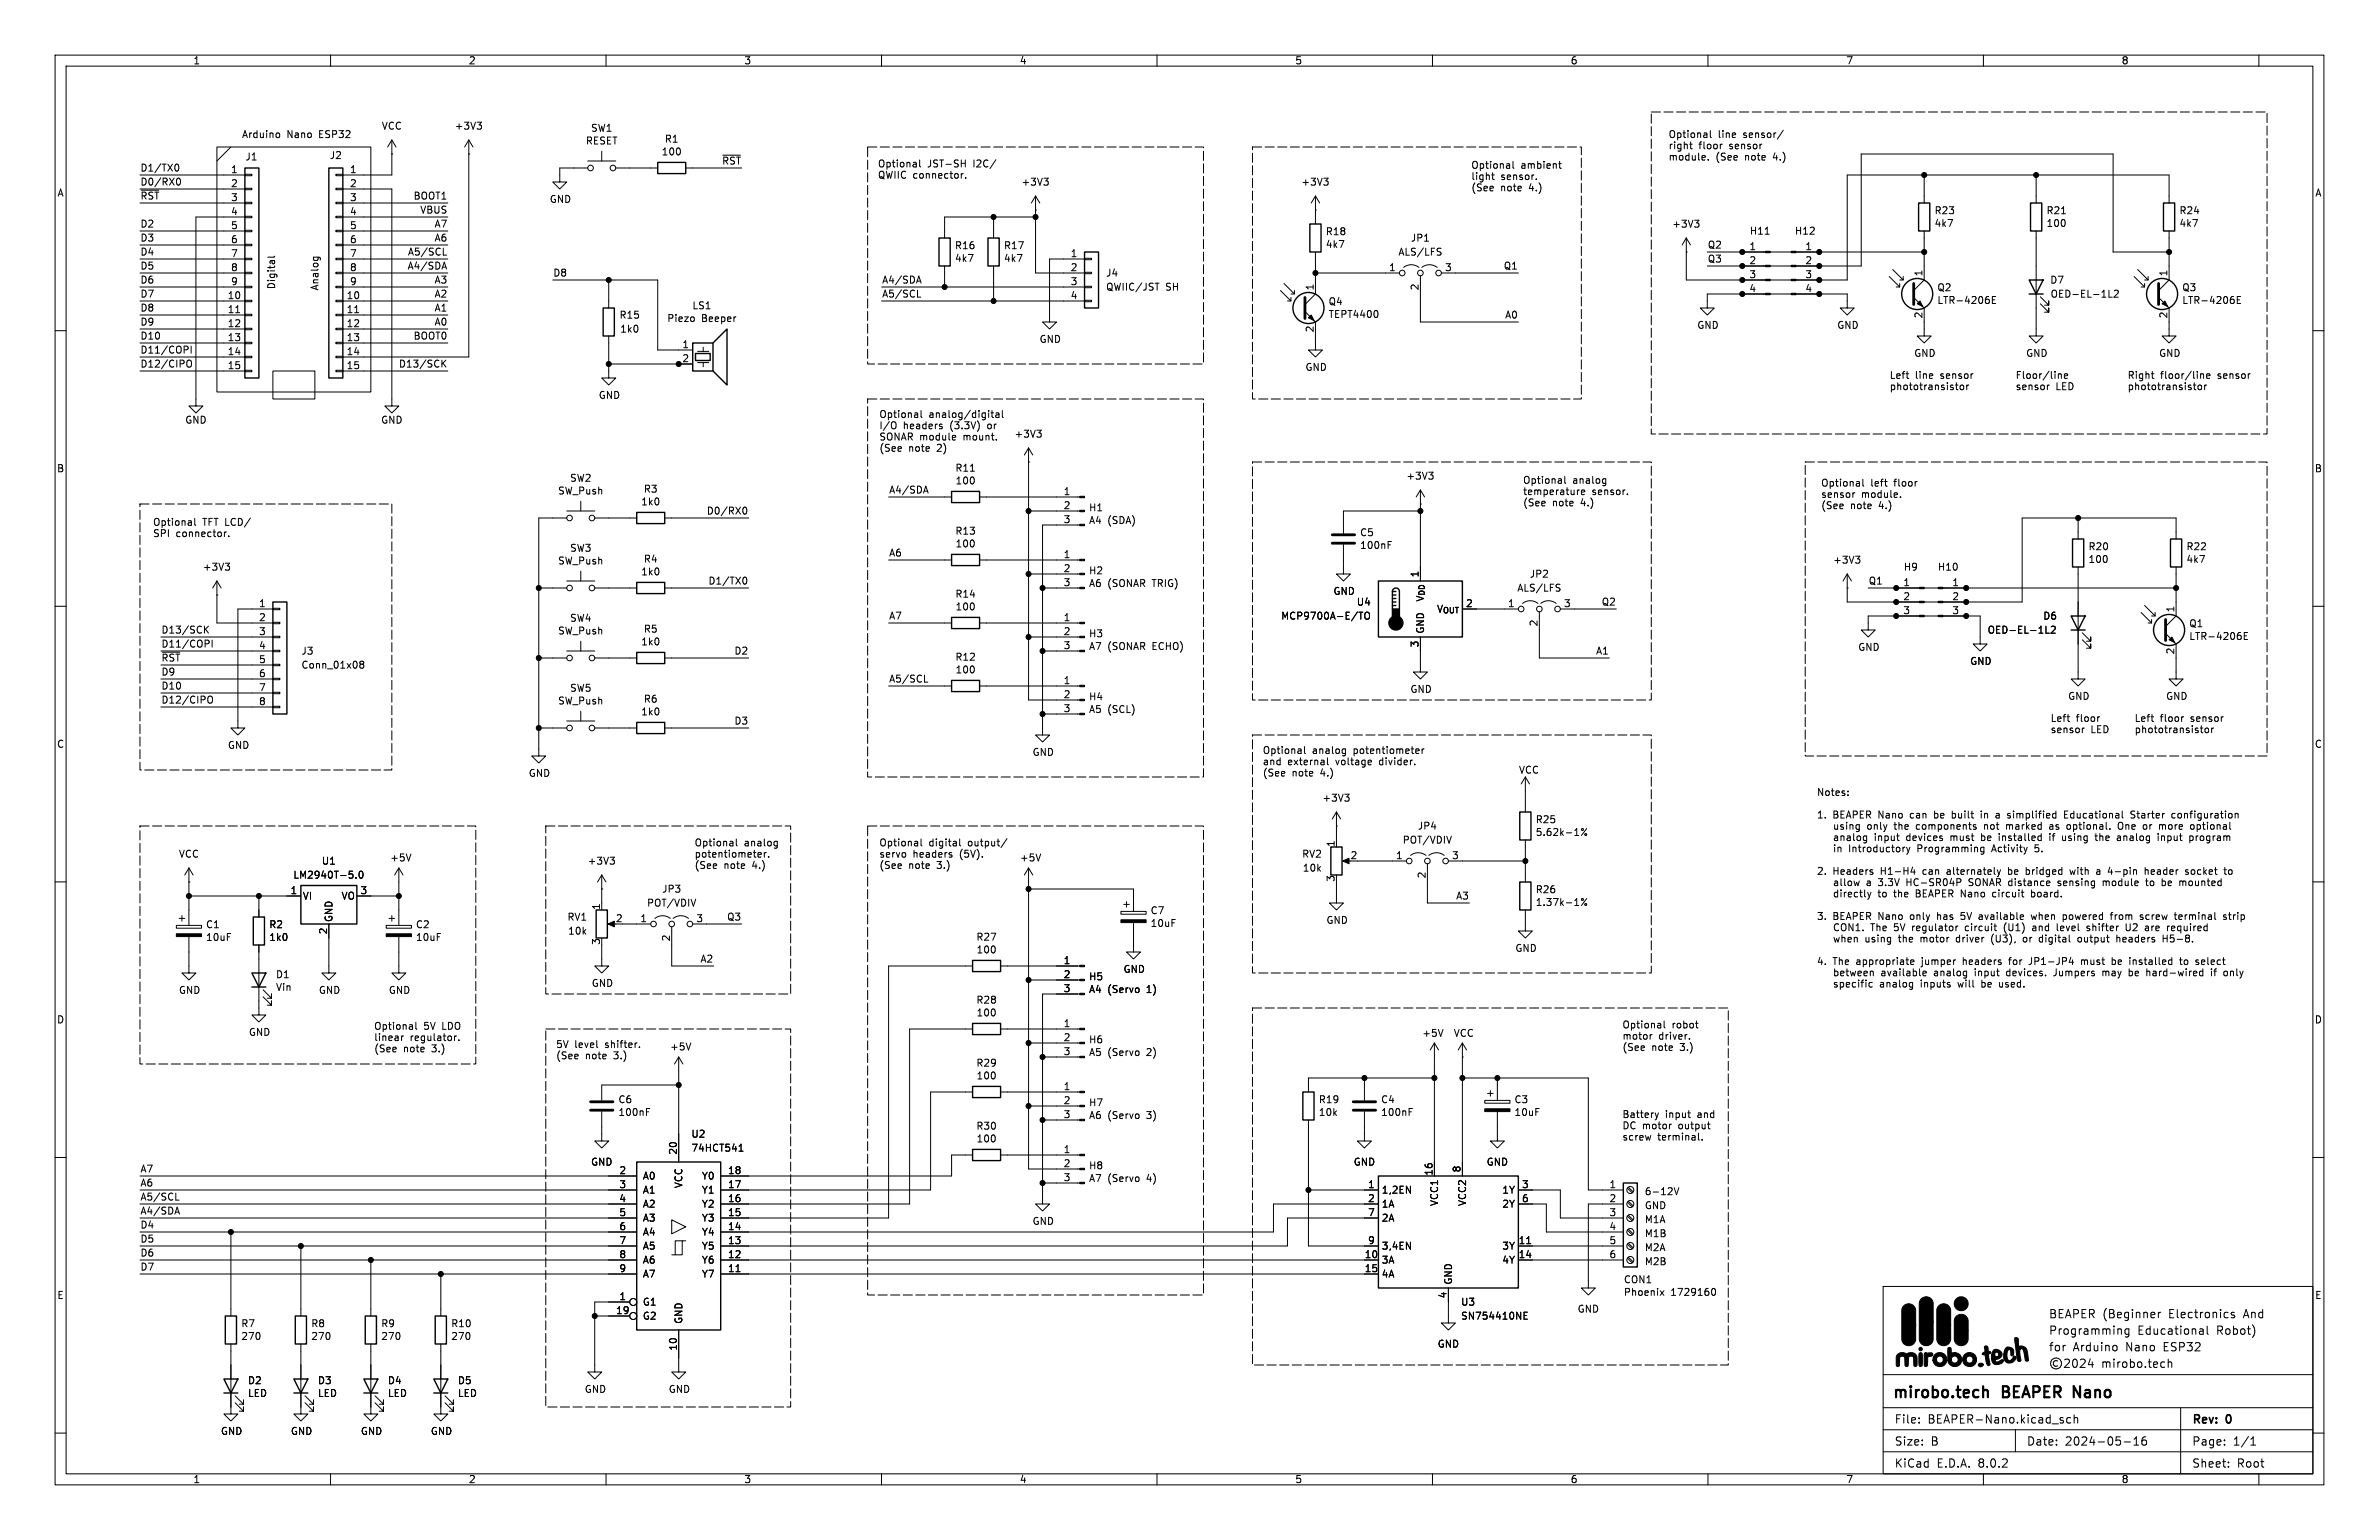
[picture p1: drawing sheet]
<svg xmlns="http://www.w3.org/2000/svg" width="432mm" height="279mm" viewBox="0 0 432 279" stroke-linecap="round" stroke-linejoin="round" font-family="sans-serif">
<defs><g id="words">
<g font-size="2.8">
<text x="343.4" y="254.2">mirobo.tech</text>
<text x="362.8" y="254.2">BEAPER</text>
<text x="376.5" y="254.2">Nano</text>
</g>
<g font-size="2.1">
<text x="371.8" y="239.4">BEAPER (Beginner</text>
<text x="393.7" y="239.4">Electronics</text>
<text x="407.4" y="239.4">And</text>
<text x="371.8" y="242.4">Programming</text>
<text x="371.8" y="245.4">for</text>
<text x="376.2" y="245.4">Arduino</text>
<text x="385.9" y="245.4">Nano</text>
<text x="388" y="242.4">Educational</text>
<text x="392.8" y="245.4">ESP32</text>
<text x="402.4" y="242.4">Robot)</text>
<text x="381.4" y="248.4">mirobo.tech</text>
<text x="343.8" y="262.5">Size:</text>
<text x="343.8" y="258.5">File:</text>
<text x="349.9" y="258.5">BEAPER-Nano.kicad_sch</text>
<text x="350.5" y="262.5">B</text>
<text x="367.8" y="262.5">Date:</text>
<text x="374.8" y="262.5">2024-05-16</text>
<text x="397.8" y="258.7">Rev:</text>
<text x="397.8" y="262.5">Page:</text>
<text x="404.2" y="258.7">0</text>
<text x="405.3" y="262.5">1/1</text>
<text x="343.8" y="266.5">KiCad</text>
<text x="351.5" y="266.5">E.D.A.</text>
<text x="359.1" y="266.5">8.0.2</text>
<text x="397.8" y="266.5">Sheet:</text>
<text x="406" y="266.5">Root</text>
</g>
<g font-size="1.8">
<text x="35" y="11.9">1</text>
<text x="85" y="11.9">2</text>
<text x="135" y="11.9">3</text>
<text x="185" y="11.9">4</text>
<text x="235" y="11.9">5</text>
<text x="285" y="11.9">6</text>
<text x="335" y="11.9">7</text>
<text x="385" y="11.9">8</text>
<text x="69.2" y="23.7">VCC</text>
<text x="82.4" y="23.7">+3V3</text>
<text x="43.8" y="25.3">Arduino</text>
<text x="44.5" y="29.3">J1</text>
<text x="52.1" y="25.3">Nano</text>
<text x="58" y="25.3">ESP32</text>
<text x="59.8" y="29.1">J2</text>
<text x="106.2" y="26.4">RESET</text>
<text x="107.2" y="24.1">SW1</text>
<text x="120" y="28.4">100</text>
<text x="120.6" y="26.1">R1</text>
<text x="131" y="29.9">~{RST}</text>
<text x="302.8" y="25.1">Optional</text>
<text x="302.8" y="27.2">right</text>
<text x="302.8" y="29.2">module.</text>
<text x="308.4" y="27.2">floor</text>
<text x="311.4" y="29.2">(See</text>
<text x="311.9" y="25.1">line</text>
<text x="314" y="27.2">sensor</text>
<text x="316.5" y="25.1">sensor/</text>
<text x="316.8" y="29.2">note</text>
<text x="322.1" y="29.2">4.)</text>
<text x="10.3" y="35.9">A</text>
<text x="25.4" y="33.8">D0/RX0</text>
<text x="25.4" y="31.2">D1/TX0</text>
<text x="41.8" y="31.5">1</text>
<text x="41.8" y="34">2</text>
<text x="63.4" y="31.5">1</text>
<text x="63.4" y="34">2</text>
<text x="159.3" y="30.6">Optional</text>
<text x="159.3" y="32.6">QWIIC connector.</text>
<text x="168.4" y="30.6">JST-SH</text>
<text x="176.8" y="30.6">I2C/</text>
<text x="185.3" y="33.9">+3V3</text>
<text x="236.1" y="33.9">+3V3</text>
<text x="267" y="30.8">Optional</text>
<text x="267" y="32.9">light</text>
<text x="267" y="34.9">(See</text>
<text x="272.4" y="34.9">note</text>
<text x="272.4" y="32.9">sensor.</text>
<text x="276" y="30.8">ambient</text>
<text x="277.6" y="34.9">4.)</text>
<text x="420.1" y="35.9">A</text>
<text x="25.4" y="41.4">D2</text>
<text x="25.4" y="36.3">~{RST}</text>
<text x="41.8" y="36.6">3</text>
<text x="41.8" y="39.1">4</text>
<text x="41.8" y="41.7">5</text>
<text x="63.4" y="36.6">3</text>
<text x="63.4" y="39.1">4</text>
<text x="63.4" y="41.7">5</text>
<text x="75" y="36.3">BOOT1</text>
<text x="76.2" y="38.8">VBUS</text>
<text x="78.8" y="41.4">A7</text>
<text x="99.7" y="37">GND</text>
<text x="303.4" y="41.5">+3V3</text>
<text x="351" y="39.1">R23</text>
<text x="351" y="41.4">4k7</text>
<text x="371.4" y="39.1">R21</text>
<text x="371.4" y="41.4">100</text>
<text x="395.5" y="39.1">R24</text>
<text x="395.5" y="41.4">4k7</text>
<text x="25.4" y="46.5">D4</text>
<text x="25.4" y="43.9">D3</text>
<text x="41.8" y="44.2">6</text>
<text x="41.8" y="46.7">7</text>
<text x="63.4" y="44.2">6</text>
<text x="63.4" y="46.7">7</text>
<text x="73.9" y="46.5">A5/SCL</text>
<text x="78.8" y="43.9">A6</text>
<text x="173.2" y="47.7">4k7</text>
<text x="173.2" y="45.4">R16</text>
<text x="182.1" y="47.7">4k7</text>
<text x="182.1" y="45.4">R17</text>
<text x="194.2" y="46.7">1</text>
<text x="240.5" y="45.2">4k7</text>
<text x="240.5" y="42.9">R18</text>
<text x="253.7" y="46.6">ALS/LFS</text>
<text x="256" y="44">JP1</text>
<text x="309.9" y="47.7">Q3</text>
<text x="309.9" y="45.2">Q2</text>
<text x="317.4" y="45.5">1</text>
<text x="317.5" y="42.8">H11</text>
<text x="325.7" y="42.8">H12</text>
<text x="327.6" y="45.5">1</text>
<text x="25.4" y="49">D5</text>
<text x="25.4" y="51.5">D6</text>
<text x="41.8" y="49.3">8</text>
<text x="41.8" y="51.8">9</text>
<text x="50.1" y="52.6" transform="rotate(-90 50.1 52.6)">Digital</text>
<text x="58" y="52.8" transform="rotate(-90 58 52.8)">Analog</text>
<text x="63.4" y="49.3">8</text>
<text x="63.4" y="51.8">9</text>
<text x="73.9" y="49">A4/SDA</text>
<text x="78.8" y="51.5">A3</text>
<text x="100.3" y="50.3">D8</text>
<text x="160" y="51.5">A4/SDA</text>
<text x="194.2" y="49.3">2</text>
<text x="194.2" y="51.8">3</text>
<text x="200.7" y="50.4">J4</text>
<text x="200.7" y="52.9">QWIIC/JST</text>
<text x="211.6" y="52.9">SH</text>
<text x="238.5" y="52.8" transform="rotate(-90 238.5 52.8)">1</text>
<text x="252" y="49.3">1</text>
<text x="257.6" y="52.8" transform="rotate(-90 257.6 52.8)">2</text>
<text x="262.2" y="49.3">3</text>
<text x="272.8" y="49">Q1</text>
<text x="317.4" y="48">2</text>
<text x="317.4" y="50.5">3</text>
<text x="317.4" y="53.1">4</text>
<text x="327.6" y="48">2</text>
<text x="327.6" y="50.5">3</text>
<text x="327.6" y="53.1">4</text>
<text x="349" y="50.2" transform="rotate(-90 349 50.2)">1</text>
<text x="351.5" y="53">Q2</text>
<text x="372" y="51.7">D7</text>
<text x="393.4" y="50.2" transform="rotate(-90 393.4 50.2)">1</text>
<text x="396" y="53">Q3</text>
<text x="25.4" y="54.1">D7</text>
<text x="25.4" y="56.6">D8</text>
<text x="25.4" y="59.2">D9</text>
<text x="41.2" y="54.4">10</text>
<text x="41.2" y="56.9">11</text>
<text x="41.2" y="59.4">12</text>
<text x="62.8" y="54.4">10</text>
<text x="62.8" y="56.9">11</text>
<text x="62.8" y="59.4">12</text>
<text x="78.8" y="54.1">A2</text>
<text x="78.8" y="59.2">A0</text>
<text x="78.8" y="56.6">A1</text>
<text x="112.4" y="58">R15</text>
<text x="121" y="58.6">Piezo</text>
<text x="125.6" y="56.3">LS1</text>
<text x="127.3" y="58.6">Beeper</text>
<text x="160" y="54.1">A5/SCL</text>
<text x="194.2" y="54.4">4</text>
<text x="241.1" y="55.6">Q4</text>
<text x="241.1" y="57.9">TEPT4400</text>
<text x="273.1" y="57.9">A0</text>
<text x="308" y="59.9">GND</text>
<text x="333.4" y="59.9">GND</text>
<text x="349" y="57.9" transform="rotate(-90 349 57.9)">2</text>
<text x="351.5" y="55.3">LTR-4206E</text>
<text x="372.1" y="54.2">OED-EL-1L2</text>
<text x="393.4" y="57.9" transform="rotate(-90 393.4 57.9)">2</text>
<text x="396" y="55.3">LTR-4206E</text>
<text x="25.4" y="64.2">D11/COPI</text>
<text x="25.4" y="61.7">D10</text>
<text x="41.2" y="62">13</text>
<text x="41.2" y="64.5">14</text>
<text x="62.8" y="62">13</text>
<text x="62.8" y="64.5">14</text>
<text x="75" y="61.7">BOOT0</text>
<text x="112.5" y="60.6">1k0</text>
<text x="123.8" y="63.2">1</text>
<text x="123.8" y="65.8">2</text>
<text x="188.6" y="62.4">GND</text>
<text x="238.5" y="60.4" transform="rotate(-90 238.5 60.4)">2</text>
<text x="347.3" y="64.9">GND</text>
<text x="367.7" y="64.9">GND</text>
<text x="391.8" y="64.9">GND</text>
<text x="25.4" y="66.8">D12/CIPO</text>
<text x="41.2" y="67.1">15</text>
<text x="62.8" y="67.1">15</text>
<text x="72.3" y="66.8">D13/SCK</text>
<text x="236.9" y="67.5">GND</text>
<text x="342.9" y="68.8">Left</text>
<text x="342.9" y="70.9">phototransistor</text>
<text x="347.6" y="68.8">line</text>
<text x="352.3" y="68.8">sensor</text>
<text x="365.8" y="68.8">Floor/line</text>
<text x="365.8" y="70.9">sensor</text>
<text x="373.2" y="70.9">LED</text>
<text x="386.1" y="68.8">Right</text>
<text x="386.1" y="70.9">phototransistor</text>
<text x="392.1" y="68.8">floor/line</text>
<text x="402.6" y="68.8">sensor</text>
<text x="33.5" y="77.1">GND</text>
<text x="69.1" y="77.1">GND</text>
<text x="108.6" y="72.6">GND</text>
<text x="159.5" y="75.9">Optional</text>
<text x="159.5" y="78">I/O</text>
<text x="163.9" y="78">headers</text>
<text x="168.6" y="75.9">analog/digital</text>
<text x="172.6" y="78">(3.3V)</text>
<text x="179.5" y="78">or</text>
<text x="159.5" y="80">SONAR module</text>
<text x="159.5" y="82">(See</text>
<text x="164.9" y="82">note</text>
<text x="170.2" y="82">2)</text>
<text x="175" y="80">mount.</text>
<text x="184" y="79.6">+3V3</text>
<text x="10.3" y="85.9">B</text>
<text x="101.2" y="89.9">SW_Push</text>
<text x="103.4" y="87.6">SW2</text>
<text x="116.8" y="89.6">R3</text>
<text x="161.3" y="89.6">A4/SDA</text>
<text x="173.3" y="85.8">R11</text>
<text x="173.3" y="88.1">100</text>
<text x="193" y="89.9">1</text>
<text x="255.2" y="87.2">+3V3</text>
<text x="276.4" y="87.9">Optional</text>
<text x="276.4" y="89.9">temperature</text>
<text x="285.4" y="87.9">analog</text>
<text x="289" y="89.9">sensor.</text>
<text x="330.5" y="88.4">Optional</text>
<text x="339.5" y="88.4">left</text>
<text x="343.9" y="88.4">floor</text>
<text x="420.1" y="85.9">B</text>
<text x="27.7" y="95.6">Optional</text>
<text x="36.8" y="95.6">TFT LCD/</text>
<text x="116.3" y="91.9">1k0</text>
<text x="128.2" y="93.4">D0/RX0</text>
<text x="193" y="92.5">2</text>
<text x="193" y="95">3</text>
<text x="197.6" y="93">H1</text>
<text x="197.6" y="95.3">A4</text>
<text x="201" y="95.3">(SDA)</text>
<text x="276.4" y="92">(See</text>
<text x="281.8" y="92">note</text>
<text x="287" y="92">4.)</text>
<text x="330.5" y="90.4">sensor</text>
<text x="330.5" y="92.5">(See</text>
<text x="335.9" y="92.5">note</text>
<text x="337.9" y="90.4">module.</text>
<text x="341.1" y="92.5">4.)</text>
<text x="27.7" y="97.6">SPI</text>
<text x="31.9" y="97.6">connector.</text>
<text x="103.4" y="100.3">SW3</text>
<text x="161.3" y="101.1">A6</text>
<text x="173.3" y="97.2">R13</text>
<text x="173.3" y="99.5">100</text>
<text x="193" y="101.3">1</text>
<text x="246.8" y="97.5">C5</text>
<text x="246.8" y="99.8">100nF</text>
<text x="379" y="100">R20</text>
<text x="396.8" y="100">R22</text>
<text x="36.7" y="103.7">+3V3</text>
<text x="101.2" y="102.6">SW_Push</text>
<text x="116.3" y="104.6">1k0</text>
<text x="116.8" y="102.3">R4</text>
<text x="128.5" y="106.1">D1/TX0</text>
<text x="193" y="103.9">2</text>
<text x="193" y="106.4">3</text>
<text x="197.6" y="104.4">H2</text>
<text x="197.6" y="106.7">A6</text>
<text x="201" y="106.7">(SONAR</text>
<text x="209.3" y="106.7">TRIG)</text>
<text x="257.6" y="104.8" transform="rotate(-90 257.6 104.8)">1</text>
<text x="275.3" y="107.5">ALS/LFS</text>
<text x="277.6" y="105">JP2</text>
<text x="332.6" y="102.5">+3V3</text>
<text x="339.1" y="106.1">Q1</text>
<text x="345.4" y="106.4">1</text>
<text x="345.5" y="103.7">H9</text>
<text x="351.6" y="103.7">H10</text>
<text x="354.3" y="106.4">1</text>
<text x="379" y="102.3">100</text>
<text x="396.8" y="102.3">4k7</text>
<text x="46.9" y="110.2">1</text>
<text x="46.9" y="112.8">2</text>
<text x="103.4" y="113">SW4</text>
<text x="161.3" y="112.5">A7</text>
<text x="173.3" y="108.6">R14</text>
<text x="173.3" y="110.9">100</text>
<text x="193" y="112.8">1</text>
<text x="232.4" y="112.6">MCP9700A-E/TO</text>
<text x="241.9" y="108.1">GND</text>
<text x="246.2" y="110.1">U4</text>
<text x="258.7" y="109.3" transform="rotate(-90 258.7 109.3)">V_{DD}</text>
<text x="260.7" y="111.4">V_{OUT}</text>
<text x="266" y="110.2">2</text>
<text x="273.6" y="110.2">1</text>
<text x="279.1" y="113.7" transform="rotate(-90 279.1 113.7)">2</text>
<text x="283.8" y="110.2">3</text>
<text x="290.6" y="110">Q2</text>
<text x="345.4" y="109">2</text>
<text x="345.4" y="111.5">3</text>
<text x="354.3" y="109">2</text>
<text x="354.3" y="111.5">3</text>
<text x="370.8" y="112.6">D6</text>
<text x="394.7" y="111.2" transform="rotate(-90 394.7 111.2)">1</text>
<text x="397.3" y="114">Q1</text>
<text x="29.2" y="115">D13/SCK</text>
<text x="29.2" y="117.6">D11/COPI</text>
<text x="46.9" y="115.3">3</text>
<text x="46.9" y="117.9">4</text>
<text x="54.6" y="119">J3</text>
<text x="101.2" y="115.3">SW_Push</text>
<text x="116.3" y="117.3">1k0</text>
<text x="116.8" y="115">R5</text>
<text x="133.2" y="118.8">D2</text>
<text x="193" y="115.3">2</text>
<text x="193" y="117.9">3</text>
<text x="197.6" y="115.8">H3</text>
<text x="197.6" y="118.1">A7</text>
<text x="201" y="118.1">(SONAR</text>
<text x="209.3" y="118.1">ECHO)</text>
<text x="257.6" y="117.5" transform="rotate(-90 257.6 117.5)">3</text>
<text x="258.7" y="115.1" transform="rotate(-90 258.7 115.1)">GND</text>
<text x="289.6" y="118.8">A1</text>
<text x="337.2" y="118.3">GND</text>
<text x="360.7" y="115.2">OED-EL-1L2</text>
<text x="394.7" y="118.8" transform="rotate(-90 394.7 118.8)">2</text>
<text x="397.3" y="116.3">LTR-4206E</text>
<text x="29.2" y="120.1">~{RST}</text>
<text x="29.2" y="122.7">D9</text>
<text x="29.2" y="125.2">D10</text>
<text x="46.9" y="120.4">5</text>
<text x="46.9" y="122.9">6</text>
<text x="46.9" y="125.5">7</text>
<text x="54.6" y="121.5">Conn_01x08</text>
<text x="103.4" y="125.7">SW5</text>
<text x="161.3" y="123.9">A5/SCL</text>
<text x="173.3" y="120.1">R12</text>
<text x="173.3" y="122.4">100</text>
<text x="193" y="124.2">1</text>
<text x="255.9" y="125.9">GND</text>
<text x="357.5" y="120.8">GND</text>
<text x="29.2" y="127.7">D12/CIPO</text>
<text x="46.9" y="128">8</text>
<text x="101.2" y="128">SW_Push</text>
<text x="116.3" y="130">1k0</text>
<text x="116.8" y="127.7">R6</text>
<text x="133.2" y="131.5">D3</text>
<text x="193" y="126.7">2</text>
<text x="193" y="129.3">3</text>
<text x="197.6" y="129.6">A5</text>
<text x="197.6" y="127.3">H4</text>
<text x="201" y="129.6">(SCL)</text>
<text x="372.1" y="131.1">Left</text>
<text x="375.3" y="127.2">GND</text>
<text x="376.8" y="131.1">floor</text>
<text x="387.3" y="131.1">Left</text>
<text x="392.1" y="131.1">floor</text>
<text x="393.1" y="127.2">GND</text>
<text x="397.7" y="131.1">sensor</text>
<text x="10.3" y="135.9">C</text>
<text x="41.3" y="136.1">GND</text>
<text x="187.3" y="137.3">GND</text>
<text x="229.1" y="137">Optional</text>
<text x="238.2" y="137">analog</text>
<text x="245.8" y="137">potentiometer</text>
<text x="372.1" y="133.1">sensor</text>
<text x="379.5" y="133.1">LED</text>
<text x="387.3" y="133.1">phototransistor</text>
<text x="420.1" y="135.9">C</text>
<text x="95.9" y="141.1">GND</text>
<text x="229.1" y="139">and</text>
<text x="229.1" y="141.1">(See</text>
<text x="233.7" y="139">external</text>
<text x="234.5" y="141.1">note</text>
<text x="239.8" y="141.1">4.)</text>
<text x="242.6" y="139">voltage</text>
<text x="250.6" y="139">divider.</text>
<text x="275.6" y="140.6">VCC</text>
<text x="239.9" y="145.6">+3V3</text>
<text x="278.6" y="149.6">R25</text>
<text x="329.7" y="144.7">Notes:</text>
<text x="329.7" y="148.8">1.</text>
<text x="332.7" y="148.8">BEAPER Nano</text>
<text x="347" y="148.8">can</text>
<text x="351.6" y="148.8">be</text>
<text x="355" y="148.8">built</text>
<text x="360.4" y="148.8">in</text>
<text x="363.3" y="148.8">a</text>
<text x="365.7" y="148.8">simplified</text>
<text x="376.2" y="148.8">Educational</text>
<text x="388.4" y="148.8">Starter</text>
<text x="396.1" y="148.8">configuration</text>
<text x="32.4" y="155.8">VCC</text>
<text x="126" y="153.8">Optional</text>
<text x="126" y="155.8">potentiometer.</text>
<text x="135.1" y="153.8">analog</text>
<text x="159.5" y="153.8">Optional</text>
<text x="159.5" y="155.8">servo</text>
<text x="165.7" y="155.8">headers</text>
<text x="168.6" y="153.8">digital</text>
<text x="174.3" y="155.8">(5V).</text>
<text x="175.8" y="153.8">output/</text>
<text x="236.2" y="155.8">RV2</text>
<text x="242.3" y="153.7" transform="rotate(-90 242.3 153.7)">1</text>
<text x="245" y="156">2</text>
<text x="253.3" y="156">1</text>
<text x="254.5" y="153.3">POT/VDIV</text>
<text x="257.3" y="150.7">JP4</text>
<text x="263.5" y="156">3</text>
<text x="278.6" y="151.9">5.62k-1%</text>
<text x="333.2" y="150.9">using</text>
<text x="333.2" y="152.9">analog</text>
<text x="333.2" y="155">in</text>
<text x="336.1" y="155">Introductory</text>
<text x="339.5" y="150.9">only</text>
<text x="340.8" y="152.9">input</text>
<text x="344.6" y="150.9">the</text>
<text x="346.7" y="152.9">devices</text>
<text x="348.7" y="150.9">components</text>
<text x="348.7" y="155">Programming</text>
<text x="354.9" y="152.9">must</text>
<text x="360.7" y="152.9">be</text>
<text x="361.2" y="150.9">not</text>
<text x="362.5" y="155">Activity</text>
<text x="364.1" y="152.9">installed</text>
<text x="365.4" y="150.9">marked</text>
<text x="370.4" y="155">5.</text>
<text x="373.5" y="150.9">as</text>
<text x="373.5" y="152.9">if</text>
<text x="376" y="152.9">using</text>
<text x="376.8" y="150.9">optional.</text>
<text x="382.2" y="152.9">the</text>
<text x="386.4" y="150.9">One</text>
<text x="386.4" y="152.9">analog</text>
<text x="391.1" y="150.9">or</text>
<text x="394" y="152.9">input</text>
<text x="394.2" y="150.9">more</text>
<text x="399.9" y="152.9">program</text>
<text x="400.1" y="150.9">optional</text>
<text x="53.1" y="159.6">LM2940T-5.0</text>
<text x="58.3" y="157.1">U1</text>
<text x="70.7" y="156.5">+5V</text>
<text x="106.6" y="157.1">+3V3</text>
<text x="126" y="157.9">(See</text>
<text x="131.4" y="157.9">note</text>
<text x="136.7" y="157.9">4.)</text>
<text x="159.5" y="157.9">(See</text>
<text x="164.9" y="157.9">note</text>
<text x="170.2" y="157.9">3.)</text>
<text x="185" y="156.5">+5V</text>
<text x="236.4" y="158.3">10k</text>
<text x="242.3" y="160.1" transform="rotate(-90 242.3 160.1)">3</text>
<text x="258.8" y="159.5" transform="rotate(-90 258.8 159.5)">2</text>
<text x="329.7" y="159">2.</text>
<text x="332.7" y="159">Headers</text>
<text x="333.2" y="161.1">allow</text>
<text x="339.3" y="161.1">a</text>
<text x="341.5" y="159">H1-H4</text>
<text x="341.7" y="161.1">3.3V</text>
<text x="346.9" y="161.1">HC-SR04P</text>
<text x="349.3" y="159">can</text>
<text x="353.8" y="159">alternately</text>
<text x="358.4" y="161.1">SONAR distance</text>
<text x="365.2" y="159">be</text>
<text x="368.6" y="159">bridged</text>
<text x="375" y="161.1">sensing</text>
<text x="376.8" y="159">with</text>
<text x="381.8" y="159">a</text>
<text x="383.4" y="161.1">module</text>
<text x="384.1" y="159">4-pin</text>
<text x="391" y="159">header</text>
<text x="391.4" y="161.1">to</text>
<text x="394.5" y="161.1">be</text>
<text x="397.9" y="161.1">mounted</text>
<text x="398.6" y="159">socket</text>
<text x="52.6" y="162.3">1</text>
<text x="54.9" y="163.4">VI</text>
<text x="60.6" y="167.4" transform="rotate(-90 60.6 167.4)">GND</text>
<text x="61.9" y="163.4">VO</text>
<text x="65.3" y="162.3">3</text>
<text x="102.9" y="167.2">RV1</text>
<text x="109" y="165.2" transform="rotate(-90 109 165.2)">1</text>
<text x="111.7" y="167.4">2</text>
<text x="116.1" y="167.4">1</text>
<text x="117.3" y="164.7">POT/VDIV</text>
<text x="120.1" y="162.2">JP3</text>
<text x="126.3" y="167.4">3</text>
<text x="131.9" y="167.1">Q3</text>
<text x="208.7" y="166.1">C7</text>
<text x="240.7" y="167.8">GND</text>
<text x="264.2" y="163.3">A3</text>
<text x="278.6" y="162.3">R26</text>
<text x="278.6" y="164.6">1.37k-1%</text>
<text x="329.7" y="167.2">3.</text>
<text x="332.7" y="167.2">BEAPER Nano</text>
<text x="333.2" y="163.1">directly</text>
<text x="341.4" y="163.1">to</text>
<text x="344.5" y="163.1">the</text>
<text x="347" y="167.2">only</text>
<text x="348.6" y="163.1">BEAPER Nano</text>
<text x="352.1" y="167.2">has</text>
<text x="356.6" y="167.2">5V</text>
<text x="360.1" y="167.2">available</text>
<text x="362.9" y="163.1">circuit</text>
<text x="369.8" y="167.2">when</text>
<text x="370.2" y="163.1">board.</text>
<text x="375.7" y="167.2">powered</text>
<text x="384.6" y="167.2">from</text>
<text x="390.1" y="167.2">screw</text>
<text x="396.6" y="167.2">terminal</text>
<text x="405.7" y="167.2">strip</text>
<text x="37.3" y="168.6">C1</text>
<text x="37.3" y="170.9">10uF</text>
<text x="48.8" y="168.6">R2</text>
<text x="48.8" y="170.9">1k0</text>
<text x="59.4" y="169.6" transform="rotate(-90 59.4 169.6)">2</text>
<text x="75.4" y="168.6">C2</text>
<text x="75.4" y="170.9">10uF</text>
<text x="103" y="169.8">10k</text>
<text x="109" y="171.5" transform="rotate(-90 109 171.5)">3</text>
<text x="121.7" y="170.9" transform="rotate(-90 121.7 170.9)">2</text>
<text x="177.1" y="170.9">R27</text>
<text x="177.2" y="173.2">100</text>
<text x="208.7" y="168.4">10uF</text>
<text x="274.9" y="172.9">GND</text>
<text x="333.2" y="169.3">CON1.</text>
<text x="333.2" y="171.3">when</text>
<text x="339.1" y="171.3">using</text>
<text x="340.1" y="169.3">The</text>
<text x="344.5" y="169.3">5V</text>
<text x="345.3" y="171.3">the</text>
<text x="348" y="169.3">regulator</text>
<text x="349.5" y="171.3">motor</text>
<text x="356.2" y="171.3">driver</text>
<text x="357.8" y="169.3">circuit</text>
<text x="362.7" y="171.3">(U3),</text>
<text x="365" y="169.3">(U1)</text>
<text x="368.7" y="171.3">or</text>
<text x="370.4" y="169.3">and</text>
<text x="371.8" y="171.3">digital</text>
<text x="375" y="169.3">level</text>
<text x="379" y="171.3">output</text>
<text x="380.7" y="169.3">shifter</text>
<text x="386.3" y="171.3">headers</text>
<text x="387.9" y="169.3">U2</text>
<text x="391.7" y="169.3">are</text>
<text x="394.9" y="171.3">H5-8.</text>
<text x="395.9" y="169.3">required</text>
<text x="50" y="177.7">D1</text>
<text x="50" y="180">Vin</text>
<text x="107.3" y="179.2">GND</text>
<text x="127" y="174.7">A2</text>
<text x="193" y="175">1</text>
<text x="193" y="177.5">2</text>
<text x="197.6" y="178.1">H5</text>
<text x="203.8" y="176.7">GND</text>
<text x="329.7" y="175.4">4.</text>
<text x="332.7" y="175.4">The</text>
<text x="333.2" y="177.4">between</text>
<text x="333.2" y="179.5">specific</text>
<text x="337.1" y="175.4">appropriate</text>
<text x="341.8" y="179.5">analog</text>
<text x="342" y="177.4">available</text>
<text x="349.1" y="175.4">jumper</text>
<text x="349.3" y="179.5">inputs</text>
<text x="351.8" y="177.4">analog</text>
<text x="356.3" y="179.5">will</text>
<text x="356.8" y="175.4">headers</text>
<text x="359.3" y="177.4">input</text>
<text x="360.7" y="179.5">be</text>
<text x="364.2" y="179.5">used.</text>
<text x="365.3" y="177.4">devices.</text>
<text x="365.4" y="175.4">for</text>
<text x="369.2" y="175.4">JP1-JP4</text>
<text x="374.1" y="177.4">Jumpers</text>
<text x="378.8" y="175.4">must</text>
<text x="383.1" y="177.4">may</text>
<text x="384.6" y="175.4">be</text>
<text x="388" y="175.4">installed</text>
<text x="388.1" y="177.4">be</text>
<text x="391.5" y="177.4">hard-wired</text>
<text x="397.4" y="175.4">to</text>
<text x="400.4" y="175.4">select</text>
<text x="403.4" y="177.4">if</text>
<text x="405.9" y="177.4">only</text>
<text x="10.3" y="185.9">D</text>
<text x="32.4" y="180.5">GND</text>
<text x="57.8" y="180.5">GND</text>
<text x="70.5" y="180.5">GND</text>
<text x="177.1" y="182.3">R28</text>
<text x="177.2" y="184.6">100</text>
<text x="193" y="180.1">3</text>
<text x="197.6" y="180.4">A4</text>
<text x="201" y="180.4">(Servo</text>
<text x="208.3" y="180.4">1)</text>
<text x="420.1" y="185.9">D</text>
<text x="45.1" y="188.1">GND</text>
<text x="67.8" y="187">Optional</text>
<text x="67.8" y="189.1">linear</text>
<text x="67.8" y="191.1">(See</text>
<text x="73.2" y="191.1">note</text>
<text x="74.4" y="189.1">regulator.</text>
<text x="76.9" y="187">5V</text>
<text x="78.5" y="191.1">3.)</text>
<text x="80.4" y="187">LDO</text>
<text x="100.8" y="190.3">5V</text>
<text x="104.3" y="190.3">level</text>
<text x="110" y="190.3">shifter.</text>
<text x="121.5" y="190.8">+5V</text>
<text x="193" y="186.4">1</text>
<text x="193" y="189">2</text>
<text x="193" y="191.5">3</text>
<text x="197.6" y="191.8">A5</text>
<text x="197.6" y="189.5">H6</text>
<text x="201" y="191.8">(Servo</text>
<text x="208.3" y="191.8">2)</text>
<text x="258.1" y="188.3">+5V</text>
<text x="263.8" y="188.3">VCC</text>
<text x="294.4" y="186.7">Optional</text>
<text x="294.4" y="188.7">motor</text>
<text x="294.4" y="190.8">(See</text>
<text x="299.8" y="190.8">note</text>
<text x="301.1" y="188.7">driver.</text>
<text x="303.5" y="186.7">robot</text>
<text x="305.1" y="190.8">3.)</text>
<text x="100.8" y="192.4">(See</text>
<text x="106.2" y="192.4">note</text>
<text x="111.5" y="192.4">3.)</text>
<text x="177.1" y="193.7">R29</text>
<text x="177.2" y="196">100</text>
<text x="193" y="197.9">1</text>
<text x="112.2" y="200.4">C6</text>
<text x="112.2" y="202.7">100nF</text>
<text x="193" y="200.4">2</text>
<text x="193" y="202.9">3</text>
<text x="197.6" y="203.2">A6</text>
<text x="197.6" y="200.9">H7</text>
<text x="201" y="203.2">(Servo</text>
<text x="208.3" y="203.2">3)</text>
<text x="239.3" y="202.7">10k</text>
<text x="239.3" y="200.4">R19</text>
<text x="250.6" y="200.4">C4</text>
<text x="250.6" y="202.7">100nF</text>
<text x="274.8" y="200.4">C3</text>
<text x="274.8" y="202.7">10uF</text>
<text x="294.4" y="202.9">Battery</text>
<text x="302.3" y="202.9">input</text>
<text x="308.2" y="202.9">and</text>
<text x="122.9" y="209.6" transform="rotate(-90 122.9 209.6)">20</text>
<text x="125.4" y="206.6">U2</text>
<text x="125.4" y="209.1">74HCT541</text>
<text x="177.1" y="205.2">R30</text>
<text x="177.2" y="207.5">100</text>
<text x="193" y="209.3">1</text>
<text x="294.4" y="205">DC motor</text>
<text x="294.4" y="207">screw</text>
<text x="300.9" y="207">terminal.</text>
<text x="304.8" y="205">output</text>
<text x="25.4" y="215.4">A6</text>
<text x="25.4" y="212.8">A7</text>
<text x="107.2" y="211.7">GND</text>
<text x="112.3" y="213.1">2</text>
<text x="112.3" y="215.6">3</text>
<text x="116.6" y="214.2">A0</text>
<text x="124.1" y="215.7" transform="rotate(-90 124.1 215.7)">VCC</text>
<text x="127.3" y="214.2">Y0</text>
<text x="132" y="215.6">17</text>
<text x="132" y="213.1">18</text>
<text x="193" y="211.8">2</text>
<text x="193" y="214.4">3</text>
<text x="197.6" y="214.7">A7</text>
<text x="197.6" y="212.3">H8</text>
<text x="201" y="214.7">(Servo</text>
<text x="208.3" y="214.7">4)</text>
<text x="245.6" y="211.7">GND</text>
<text x="248.2" y="215.6">1</text>
<text x="260.1" y="213.4" transform="rotate(-90 260.1 213.4)">16</text>
<text x="265.2" y="212.8" transform="rotate(-90 265.2 212.8)">8</text>
<text x="269.7" y="211.7">GND</text>
<text x="276.2" y="215.6">3</text>
<text x="292" y="215.6">1</text>
<text x="25.4" y="220.4">A4/SDA</text>
<text x="25.4" y="217.9">A5/SCL</text>
<text x="112.3" y="218.2">4</text>
<text x="112.3" y="220.7">5</text>
<text x="116.6" y="216.8">A1</text>
<text x="116.6" y="219.3">A2</text>
<text x="116.6" y="221.8">A3</text>
<text x="127.3" y="221.8">Y3</text>
<text x="127.3" y="219.3">Y2</text>
<text x="127.3" y="216.8">Y1</text>
<text x="132" y="220.7">15</text>
<text x="132" y="218.2">16</text>
<text x="248.2" y="218.2">2</text>
<text x="248.2" y="220.7">7</text>
<text x="250.7" y="216.8">1,2EN</text>
<text x="250.7" y="219.3">1A</text>
<text x="250.7" y="221.8">2A</text>
<text x="261.2" y="218.9" transform="rotate(-90 261.2 218.9)">VCC1</text>
<text x="266.3" y="218.9" transform="rotate(-90 266.3 218.9)">VCC2</text>
<text x="272.6" y="216.8">1Y</text>
<text x="272.6" y="219.3">2Y</text>
<text x="276.2" y="218.2">6</text>
<text x="292" y="218.2">2</text>
<text x="292" y="220.7">3</text>
<text x="298.4" y="216.9">6-12V</text>
<text x="298.4" y="219.5">GND</text>
<text x="25.4" y="225.5">D5</text>
<text x="25.4" y="223">D4</text>
<text x="112.3" y="223.3">6</text>
<text x="112.3" y="225.8">7</text>
<text x="116.6" y="224.4">A4</text>
<text x="116.6" y="226.9">A5</text>
<text x="127.3" y="226.9">Y5</text>
<text x="127.3" y="224.4">Y4</text>
<text x="132" y="225.8">13</text>
<text x="132" y="223.3">14</text>
<text x="187.3" y="222.4">GND</text>
<text x="248.2" y="225.8">9</text>
<text x="250.7" y="226.9">3,4EN</text>
<text x="272.6" y="226.9">3Y</text>
<text x="275.5" y="225.8">11</text>
<text x="292" y="223.3">4</text>
<text x="292" y="225.8">5</text>
<text x="298.4" y="227.1">M2A</text>
<text x="298.4" y="224.5">M1B</text>
<text x="298.4" y="222">M1A</text>
<text x="25.4" y="228.1">D6</text>
<text x="25.4" y="230.6">D7</text>
<text x="112.3" y="228.3">8</text>
<text x="112.3" y="230.9">9</text>
<text x="116.6" y="229.5">A6</text>
<text x="116.6" y="232">A7</text>
<text x="127.3" y="232">Y7</text>
<text x="127.3" y="229.5">Y6</text>
<text x="132" y="230.9">11</text>
<text x="132" y="228.3">12</text>
<text x="247.6" y="228.3">10</text>
<text x="247.6" y="230.9">15</text>
<text x="250.7" y="229.5">3A</text>
<text x="250.7" y="232">4A</text>
<text x="263.8" y="233.2" transform="rotate(-90 263.8 233.2)">GND</text>
<text x="272.6" y="229.5">4Y</text>
<text x="275.5" y="228.3">14</text>
<text x="292" y="228.3">6</text>
<text x="294.7" y="233">CON1</text>
<text x="298.4" y="229.6">M2B</text>
<text x="10.3" y="235.9">E</text>
<text x="111.7" y="238.5">19</text>
<text x="112.3" y="236">1</text>
<text x="116.6" y="237.1">G1</text>
<text x="116.6" y="239.6">G2</text>
<text x="262.6" y="235.7" transform="rotate(-90 262.6 235.7)">4</text>
<text x="265.1" y="237.1">U3</text>
<text x="265.1" y="239.6">SN754410NE</text>
<text x="286.3" y="238.4">GND</text>
<text x="294.7" y="235.3">Phoenix</text>
<text x="303.3" y="235.3">1729160</text>
<text x="420.1" y="235.9">E</text>
<text x="43.7" y="241">R7</text>
<text x="43.7" y="243.3">270</text>
<text x="56.4" y="241">R8</text>
<text x="56.4" y="243.3">270</text>
<text x="69.1" y="241">R9</text>
<text x="69.1" y="243.3">270</text>
<text x="81.8" y="243.3">270</text>
<text x="81.8" y="241">R10</text>
<text x="122.9" y="245.2" transform="rotate(-90 122.9 245.2)">10</text>
<text x="124.1" y="240.3" transform="rotate(-90 124.1 240.3)">GND</text>
<text x="260.9" y="244.7">GND</text>
<text x="44.9" y="251.3">D2</text>
<text x="57.6" y="251.3">D3</text>
<text x="70.3" y="251.3">D4</text>
<text x="83" y="251.3">D5</text>
<text x="44.9" y="253.6">LED</text>
<text x="57.6" y="253.6">LED</text>
<text x="70.3" y="253.6">LED</text>
<text x="83" y="253.6">LED</text>
<text x="106" y="252.9">GND</text>
<text x="121.3" y="252.9">GND</text>
<text x="40" y="260.5">GND</text>
<text x="52.7" y="260.5">GND</text>
<text x="65.4" y="260.5">GND</text>
<text x="78.1" y="260.5">GND</text>
<text x="35" y="269.3">1</text>
<text x="85" y="269.3">2</text>
<text x="135" y="269.3">3</text>
<text x="185" y="269.3">4</text>
<text x="235" y="269.3">5</text>
<text x="285" y="269.3">6</text>
<text x="335" y="269.3">7</text>
<text x="385" y="269.3">8</text>
</g>
</g></defs>
<g fill="none" stroke="#000" stroke-width=".18">
<path d="M10 10h411.8v259.4h-411.8zM12 12h407.8v255.4h-407.8zM60 10v2M110 10v2M160 10v2M210 10v2M260 10v2M310 10v2M360 10v2M410 10v2M25.4 31.8h19M25.4 34.3h19"/>
<path d="M25.4 36.8h19M25.6 34.5h3.2M31.9 29.8h.1a.68 .68 0 0 1 .5 .6 .68 .68 0 0 1-.5 .6h-.1M32.1 32.6l.2-.3a.68 .68 0 0 1 .5 .7 .68 .68 0 0 1-.5 .6l-.2-.3M39.4 26.7h27.9v44.4h-27.9zM41.9 26.7l-2.5 2.5M44.4 39.2h1.3v.3h-1.3zM44.4 36.7h1.3v.3h-1.3zM44.4 34.2h1.3v.2h-1.3zM44.4 31.6h1.3v.3h-1.3zM44.4 39.4h-8.8v34.3h1.2l-1.2 1.2-1.3-1.2h1.3M50.3 24.1l.3 .1 .2 .2-.1 .4-.4 .2"/>
<path d="M61 39.2h1.2v.3h-1.2zM61 36.7h1.2v.3h-1.2zM61 34.2h1.2v.2h-1.2zM61 31.6h1.2v.3h-1.2zM62.2 34.3h8.9v39.4h1.3l-1.3 1.2-1.3-1.2h1.3M62.2 36.8h19.1M62.2 39.4h19.1M71.1 27.9h.1M71.1 25.4v6.4h-8.9M71.1 25.4l-.7 1.3M71.1 25.4l.8 1.3M85.1 27.9h.1"/>
<path d="M85.1 25.4l-.8 1.3M85.1 25.4v39.4h-22.9M85.1 25.4l.8 1.3M86.6 22.2h.8l-.4 .5M87.1 22.7l.3 .2v.3l-.3 .2M106.7 30.5h-5.1v2.5h1.3l-1.3 1.3-1.3-1.3h1.3M106.7 29.2h5.1M109.2 27.4v1.8M111.8 30.5h7.6M124.5 30.5h10.1M131.2 28.2h3.2M166.9 29v1.1l.2 .2"/>
<path d="M174.5 29.6h.7M174.5 31.5v.8M174.8 31.5l-.3 .2M175.2 29v1.3M175.3 32.2v.1M180.3 39.4v3.8M180.8 29l-1.1 1.6M188 38.1h.1M188 35.6v13.9h8.8M188 35.6l-.8 1.2M188 35.6l.7 1.2M188 39.4h-16.6v3.8"/>
<path d="M189.5 32.3h.8l-.5 .5M190 32.8l.3 .3v.3l-.3 .2M238.8 38.1h.1M238.8 35.6l-.8 1.2M238.8 35.6v5M238.8 35.6l.7 1.2M240.3 32.3h.8l-.5 .5M240.8 32.8l.3 .3v.3l-.3 .2M270.9 31.3v1.1l.3 .2M274.6 29.3v1.1l.2 .1M278.8 32.5v.1M282.9 29.7h.5"/>
<path d="M283.1 29.3v1.1l.3 .1M306.7 26.2h.5M306.9 25.7v1.1l.3 .2M307.6 39.9h.8l-.5 .5M310.1 28.9v.2M310.4 23.7v1.1l.2 .2M312.6 26.2h-.2M323.7 23.6l-1.1 1.7M349.2 31.8v5M369.6 31.8v5M374.2 38.8h.7M393.7 36.8v-5h-58.4v19h-29.2v-7.6"/>
<path d="M10 60h2M25.4 52.1h19M25.4 47h19M25.4 49.5h19M25.4 54.6h19M25.4 57.2h19M25.4 59.7h19M25.4 41.9h19M25.4 44.5h19M42.8 56.7h.7M44.4 59.6h1.3v.2h-1.3zM44.4 57h1.3v.3h-1.3z"/>
<path d="M44.4 54.5h1.3v.2h-1.3zM44.4 51.9h1.3v.3h-1.3zM44.4 49.4h1.3v.3h-1.3zM44.4 46.9h1.3v.2h-1.3zM44.4 44.3h1.3v.3h-1.3zM44.4 41.8h1.3v.2h-1.3zM49.9 46.5l-.2 .2h-1.1M56.9 46.7h1l.3 .2M56.9 46.7v.3M57.7 46.7v.3M61 59.6h1.2v.2h-1.2zM61 57h1.2v.3h-1.2z"/>
<path d="M61 54.5h1.2v.2h-1.2zM61 51.9h1.2v.3h-1.2zM61 49.4h1.2v.3h-1.2zM61 46.9h1.2v.2h-1.2zM61 44.3h1.2v.3h-1.2zM61 41.8h1.2v.2h-1.2zM62.2 52.1h19.1M62.2 47h19.1M62.2 49.5h19.1M62.2 54.6h19.1M62.2 57.2h19.1M62.2 59.7h19.1"/>
<path d="M62.2 41.9h19.1M62.2 44.5h19.1M64.4 56.7h.7M80.3 48.5h.6M80.5 46.3h.6M80.6 47.6l.5 1.2M100.3 50.8h19.1v12.7h6.3M110.5 50.8v5.1M126 57.6v.6M160 52.1h36.8M160 54.6h36.8M166.5 51h.6"/>
<path d="M166.5 53.9h.6M166.8 50.1l.4 1.3M171.4 48.3v3.8M180.3 48.3v6.3M196.8 54.5h1.3v.2h-1.3zM196.8 51.9h1.3v.3h-1.3zM196.8 49.4h1.3v.3h-1.3zM196.8 46.9h1.3v.2h-1.3zM196.8 47h-6.3v11.4h1.3l-1.3 1.3-1.3-1.3h1.3M209.7 51.4h.7M232.4 52.7l1.9 1.9v-.6M233 51.4l1.9 1.9v-.6"/>
<path d="M233.7 54.6h.6M234.3 53.3h.6M236.9 56.5l1.9 1.9v5.1h1.2l-1.2 1.3-1.3-1.3h1.3M238.8 49.5h15.2M238.8 45.7v7.6l-1.9 1.9M250 56.6v.8M254.8 48.5a2.26 2.26 0 0 1 2.8 0M257.8 50v8.4h17.8M258.1 48.5a2.26 2.26 0 0 1 2.8 0M261.1 45l.5 .1M261.3 45.7l.3 .2-.3 .4M261.6 49.5h14"/>
<path d="M306.1 45.7h.1M306.1 43.2l-.8 1.3M306.1 43.2l.7 1.3M308.1 40.4l.3 .3v.3l-.3 .2M309.9 55.9h-1.3l1.3 1.3 1.2-1.3h-1.2v-2.6h25.4v2.6h1.2l-1.2 1.3-1.3-1.3h1.3M309.9 45.7h39.3M320.4 42.5h.7M342.9 50.2l1.9 1.9v-.7M343.5 48.9l1.9 1.9v-.6M344.2 52.1h.6M344.8 50.8h.6M347.3 54l1.9 1.9v5.1h1.3l-1.3 1.2-1.2-1.2h1.2"/>
<path d="M349.2 41.9v8.9l-1.9 1.9M361 54.4v.5M361.6 54.4h.4M362.2 53.8h-.6v1.3h.6M369.6 41.9v19.1h1.2l-1.2 1.2-1.3-1.2h1.3M370.3 55.1l1.6 1.5v-.7v.7h-.8M370.3 53.8l1.6 1.6v-.8v.8h-.8M382.8 52.6v1.3h.6M383.8 52.8l.4-.2 .3 .4-.8 .9h.8M387.3 50.2l2 1.9v-.7M388 48.9l1.9 1.9v-.6M388.6 52.1h.7"/>
<path d="M389.3 50.8h.6M391.8 54l1.9 1.9v5.1h1.3l-1.3 1.2-1.3-1.2h1.3M393.7 45.7h-10.2v-17.8h-45.7v20.4h-27.9M393.7 41.9v8.9l-1.9 1.9M405.5 54.4v.5M406.1 54.4h.4M406.7 53.8h-.6v1.3h.6M419.8 60h2M25.4 62.2h19M25.4 64.8h19M25.4 67.3h19M33.9 62.8l.2 .2v.3l-.2 .2"/>
<path d="M34 65.5l.2-.2a.43 .43 0 0 1 .6 .5v.4a.43 .43 0 0 1-.3 .4 .43 .43 0 0 1-.5-.2M34.7 62.8v1.3M44.4 67.2h1.3v.2h-1.3zM44.4 64.6h1.3v.3h-1.3zM44.4 62.1h1.3v.3h-1.3zM49.5 67.3h7.6v5.1h-7.6zM61 67.2h1.2v.2h-1.2zM61 64.6h1.2v.3h-1.2zM61 62.1h1.2v.3h-1.2zM62.2 62.2h19.1M62.2 67.3h19.1M80.4 65.9l.5 .7"/>
<path d="M80.9 65.3l-.7 .8M110.5 61v7.6h1.3l-1.3 1.3-1.3-1.3h1.3M110.5 66h15.2M126.6 65.8h2.1M126.6 63.8h2.1M127.6 63v.8M127.6 65.8v.7M162.6 76.7a.85 .85 0 0 1-.3 1.1M167.2 74.5v1.1l.2 .1M170.9 77.4l.1 .2-.1 .2M170.9 76.9l.1 .1M173 79l.4 .1 .1 .2-.6 .1"/>
<path d="M173.4 79.8h-.4M179.9 74.9h.5M180.1 74.5v1.1l.3 .1M180.8 75h.5v.7M180.8 79.7v.1M181.3 75.2l-.4 .1-.2 .1 .2 .3h.4M181.9 74.5v1.1l.2 .1M188.2 78h.8l-.4 .5M188.7 78.5l.3 .3v.3l-.3 .2M346 67.8h.4M346.3 68.7h.1M354.9 69.9h.5"/>
<path d="M355.2 70.6l.2 .1M355.8 70l.2-.1 .4 .1v.5l-.1 .1-.3 .1-.2-.1zM357 69.9v.8M357.3 69.9l-.3 .2M372 69.9l-.3 .1M373.6 67.9l.2-.1 .3 .1v.8M373.6 67.8v.9M374.7 68.2l.6-.1-.1-.2-.3-.1-.2 .2v.6h.5M390.5 67.8h.5M390.7 68.6l.3 .1M398.1 69.9h.5M398.3 70.6l.3 .1"/>
<path d="M399 70l.2-.1 .3 .1 .1 .5-.1 .1-.3 .1-.2-.1zM399.4 67.9l.2-.1 .3 .1 .1 .8M399.4 67.8v.9M400.1 69.9v.8M400.5 68.2l.6-.1v-.2l-.4-.1-.2 .2 .1 .6h.5M400.5 69.9l-.4 .2M35.3 94v1.1l.2 .2M40.7 96.5v.9M41.1 96.5l-.4 .3M41.5 97.2v.2M102.9 94h-5.1v43.2h1.3l-1.3 1.2-1.3-1.2h1.3M102.9 92.7h5"/>
<path d="M105.4 90.9v1.8M107.9 94h7.7M120.6 94h15.3M134.9 92.2l.2-.2a.68 .68 0 0 1 .5 .6 .68 .68 0 0 1-.5 .7l-.2-.3M161.3 90.2h11.4M167.7 89.1h.6M168 88.2l.5 1.3M176.1 85.5h.8M177.8 90.2h18.2M186.7 83.8h.1M186.7 92.7h9.3M186.7 81.3l-.8 1.3"/>
<path d="M186.7 81.3v45.7h9.3M186.7 81.3l.8 1.3M196 95.3h-6.8v38.1h1.3l-1.3 1.2-1.2-1.2h1.2M243.8 98.8v5.3h1.3l-1.3 1.3-1.2-1.3h1.2M252 98.8h.4M252 98.2h.6M257.8 91.4h.1M257.8 88.9v14M257.8 92.7h-14v4.1M257.8 88.9l-.8 1.3M257.8 88.9l.8 1.3M259.3 85.7h.8l-.4 .5"/>
<path d="M259.9 86.2l.2 .2v.3l-.2 .2M284 86.4v1.1l.2 .2M286.7 88.9l-.3 .1M287 89.3l.6-.1v-.2l-.4-.1-.2 .2 .1 .6h.5M291.1 86.9h.3M291.4 86.9v1l-.2 .2M291.4 87.6l-.3 .1M295.4 89.6v.1M336.7 89.4l-.3 .1M338.1 86.9v1.1l.2 .2M342 87.4h.5M342.4 88.2h.1"/>
<path d="M344.9 90.1v.2M377.2 94v3.8M395 97.8v-3.8h-28v15.2h-31.7v-5.1M10 110h2M29.2 115.6h20.3M29.2 118.1h20.3M29.4 118.3h3.2M37.3 114.1l.5 .8M37.7 116.1l.3 .3-.1 .3-.2 .1M37.8 113.6l-.7 .7M38.5 116.1v1.3M39.4 108h.1"/>
<path d="M39.4 105.4l-.8 1.3M39.4 105.4v7.6h10.1M39.4 105.4l.7 1.3M40.9 102.2h.8l-.5 .5M41.4 102.7l.3 .2v.3l-.3 .2M49.5 118h1.3v.2h-1.3zM49.5 115.4h1.3v.3h-1.3zM49.5 112.9h1.3v.3h-1.3zM49.5 110.4h1.3v.2h-1.3zM49.5 110.5h-6.3v21.6h1.2l-1.2 1.3-1.3-1.3h1.3M97.8 119.4h5.1M97.8 106.7h5.1"/>
<path d="M102.9 118.1h5M102.9 105.4h5M105.4 103.6v1.8M105.4 116.3v1.8M107.9 119.4h7.7M107.9 106.7h7.7M120.6 119.4h15.3M120.6 106.7h15.3M135 104.8l.1-.1a.68 .68 0 0 1 .5 .6 .68 .68 0 0 1-.5 .7l-.1-.1M161.3 113h11.4M161.3 101.6h11.4M177.8 113h18.2"/>
<path d="M177.8 101.6h18.2M186.7 115.6h9.3M186.7 104.1h9.3M189.2 118.1h6.8M189.2 106.7h6.8M246.6 111.1h.8M247 111.1v1.2M247.8 111.3l.2-.2a.43 .43 0 0 1 .6 .4v.4a.42 .42 0 0 1-.5 .5 .42 .42 0 0 1-.4-.5zM257.8 115.6v6.3h1.3l-1.3 1.3-1.3-1.3h1.3M268 110.5h7.6M276.4 109.5a2.26 2.26 0 0 1 2.7 0M279.4 111v8.4h12.7"/>
<path d="M279.7 109.5a2.26 2.26 0 0 1 2.7 0M282.7 106l.4 .1M282.9 106.7l.2 .2-.2 .4M283.2 110.5h10.2M335.3 106.7h.1M335.3 104.1l-.8 1.3M335.3 104.1l.7 1.3M336.8 100.9h.8l-.4 .5M337.3 101.4l.3 .2v.3l-.3 .3M339.1 114.3h-1.3l1.3 1.3 1.3-1.3h-1.3v-2.5h20.3v5h1.3l-1.3 1.3-1.3-1.3h1.3M339.1 106.7h55.9M371.4 113.6v1.3h.6"/>
<path d="M372.3 113.7l.5-.1 .2 .4-.7 .9h.7M377.2 102.9v20.3h1.3l-1.3 1.3-1.3-1.3h1.3M378 116.1l1.5 1.5v-.8v.8h-.8M378 114.8l1.5 1.5v-.7v.7h-.8M388.6 111.1l1.9 1.9v-.6M389.3 109.9l1.9 1.9v-.7M389.9 113h.6M390.5 111.8h.7M393.1 114.9l1.9 1.9v6.4h1.2l-1.2 1.3-1.3-1.3h1.3M395 102.9v8.9l-1.9 1.9M406.7 115.4v.5M407.3 115.4h.5"/>
<path d="M407.9 114.8h-.6v1.2h.6M419.8 110h2M29.2 120.7h20.3M29.2 123.2h20.3M29.2 125.7h20.3M29.2 128.3h20.3M37.8 126.5l.2-.2a.43 .43 0 0 1 .6 .4v.4a.43 .43 0 0 1-.3 .5 .43 .43 0 0 1-.5-.2M49.5 128.1h1.3v.3h-1.3zM49.5 125.6h1.3v.3h-1.3zM49.5 123.1h1.3v.2h-1.3zM49.5 120.5h1.3v.3h-1.3zM65.5 120.5l-.2-.2 .2-.3h.3l.2 .2-.2 .3"/>
<path d="M65.5 120.5l-.2 .2 .1 .4 .1 .1h.3l.2-.2v-.3l-.2-.2M65.5 120.5h.3M97.8 132.1h5.1M102.9 130.8h5M105.4 129v1.8M107.9 132.1h7.7M120.6 132.1h15.3M161.3 124.5h11.4M167.8 123.8h.6M177.8 124.5h18.2M189.2 129.5h6.8M236.8 135.4v1.1l.1 .2"/>
<path d="M240.9 137.5v1.1l.2 .2M243.8 135.9h.4M244.2 135.9v1l-.2 .2M244.2 136.7h-.4M248.9 138.7l-.2 .1M248.9 138v.2l-.6 .1M256.8 138.6v.2M257.1 135.9h.4l.1 .3-.6 .1M257.5 136.7h-.4M258.1 135.9v.8M258.5 135.9l-.4 .2M375.2 130h.5"/>
<path d="M375.5 130.9h.2M378.3 132.1l-.3 .1M381.1 130l-.2 .1M390.4 130h.5M390.8 130.9h.1M396.3 130l-.2 .1M399.4 132.1h.4M399.6 132.9h.2M400.3 132.2l.2-.1 .3 .1 .1 .5-.1 .2h-.3l-.2-.1zM401.4 132.1v.8M401.8 132.1l-.4 .2M10 160h2"/>
<path d="M34.3 157.5v10.4M34.3 157.5l-.8 1.3M34.3 157.5l.8 1.3M64.6 159.2v.1M65.3 158.1h.2a.68 .68 0 0 1 .4 .6 .68 .68 0 0 1-.4 .6 .84 .84 0 0 1-.2-1.2zM72.4 157.5l-.8 1.3M72.4 157.5v10.4M72.4 157.5l.8 1.3M74.6 154.9l-.4 1.3M109.2 158.8v6.3M109.2 158.8l-.7 1.2M109.2 158.8l.8 1.2"/>
<path d="M110.7 155.5h.8l-.4 .5M111.3 156l.2 .2v.3l-.2 .3M133.6 152.2v1.1l.2 .2M137.6 155.5h.5M138.1 154.7l.1 .3-.6 .1M138.7 154.7v.8M138.8 154.7l-.1 .2M139.5 155.4v.1M140.7 152.6l.4 .1M141.1 152.6v1.1l-.3 .2M141.1 153.4l-.4 .1M167.2 152.2v1.1l.2 .2"/>
<path d="M172.6 155.1l.2 .2-.2 .2M174.2 152.2v1.1l.2 .2M182.8 152.1l-1.1 1.7M186.7 157.5v54.6h9.3M186.7 157.5l-.8 1.3M186.7 157.5l.8 1.3M188.9 154.9l-.4 1.3M242.6 149.9h.1M242.6 147.3l-.8 1.3M242.6 147.3v6.4M242.6 147.3l.7 1.3M244.1 144.1h.8l-.5 .5"/>
<path d="M244.1 156.2h1M244.6 144.6l.3 .2v.3l-.3 .3M246.4 156.2h8.9M256 155.2a2.26 2.26 0 0 1 2.8 0M259.1 156.7v7.1h7.6M259.3 155.2a2.26 2.26 0 0 1 2.8 0M262.9 156.2h14M263.4 151.7l-.4 1.3M276.9 141v6.3M276.9 152.4v7.6M276.9 141l-.8 1.2M276.9 141l.7 1.2"/>
<path d="M288 150.3l-1 1.3M335.4 144.2v.1M335.4 143.5v.2M339.9 158.3v.3M340.9 159.4h.8M343.8 149.6h.4M343.9 149.2l.1 1.2M346.1 153.7l.3 .9M346.1 159.4v1.3M346.2 151.7l-.1 .2 .1 .5M346.4 154.6l-.3 .4M346.7 153.7l-.3 .9"/>
<path d="M347.1 157.3l-.3 .9h.8M347.5 157.8v.8M348.1 153.3v1.3M348.1 153.9h.5M348.3 149.6l-.4 .1-.1 .2 .1 .4 .4 .2M354.1 151.7v.8M354.3 147.1v1.3M354.3 148.4h.2M354.5 147.6h-.2M359.6 147.1v.2M359.6 147.6v.8M359.7 151.2v1.3"/>
<path d="M359.7 151.7h.3l.2 .1M359.7 153.7l.4 .1M360.1 153.7v1l-.3 .3M360.1 154.5l-.4 .1M360.2 149.7l.4-.1 .2 .2M360.2 149.6v.9M360.2 152.4l-.2 .1-.3-.1M361.6 154.2h.6M361.9 153.3l-.4 1.3M362.3 148.2l.1 .2h.5M362.3 147.6h.5M362.5 157.8l.3 .8"/>
<path d="M362.8 158.6l-.3 .5M362.9 147.9h-.5l-.1 .2M363.1 157.8l-.3 .8M363.5 151.7v.8M363.7 151.7l-.2 .1M364.3 149.7l.3-.1 .1 .2M364.6 157.4v1.2M364.6 158.6h.1M364.7 157.8l-.1 .1M364.7 149.8v.7M364.9 148.1v.3M364.9 149.6l-.2 .2"/>
<path d="M367.8 157.4v1.2M367.8 158.6h.3M368.1 157.8l-.3 .1M369.3 154.4l.2 .2 .4-.1M369.4 153.3l-.1 .6 .2-.1h.4M372.1 151.2v.2M372.1 151.7v.8M372.5 151.7h.5M372.6 149.9l-.4 .1-.2 .2 .2 .3 .4-.1M372.6 149.8v.7M373 151.2l-.3 .2v1.1M374.7 147.8h.4"/>
<path d="M375.3 147.1h-.6v1.3h.6M375.5 152.4l.1 .1M375.5 151.7v.3M375.7 157.8l.2 .8 .3-.6 .2 .6M380.6 157.9h.5v.7M381.1 151.2v1.3M381.1 158.1l-.4 .1-.2 .1 .2 .3h.4M381.7 160l.4-.2 .2 .2M381.7 159.8v.9M383 157.3l-.4 .9h.8M384.5 149.4a.85 .85 0 0 0 .3 1.1 .43 .43 0 0 0 .5-.5l-.1-.6M385.5 151.7v.8"/>
<path d="M385.9 151.7l-.4 .1M387.5 147.2l-.5-.1-.2 .3 .1 .3 .5 .2v.4l-.2 .1h-.4M387.8 147.6h.5M389.4 157.9l.1-.1 .3 .1 .1 .7M389.4 157.4v1.2M389.4 159.8h.5M390.5 157.9v.7M390.6 149.6l-.4 .3M390.9 160l-.4-.2-.2 .3 .1 .5 .3 .1 .2-.1M391.1 158.1l-.7 .1M392.3 151.8l.2-.1h.3l.1 .8M392.3 151.7v.8"/>
<path d="M393.7 149.7l-.1 .2 .1 .5M394.1 159.9l-.4-.1-.2 .2 .1 .6h.5M394.3 147.6h.5M394.3 148.4h.5M395.7 147.6h-.3l-.1 .2v.5l.4 .1M397 158.2l.2 .2-.2 .2M397 157.8l.2 .1M397.4 159.9l-.1 .2 .1 .5M398.1 157.8l-.3 .1-.1 .1 .1 .5 .3 .1M398.6 151.7v.8M398.8 149.6v1.3M399 151.7l-.4 .2"/>
<path d="M399.3 149.7v.6l-.1 .2-.4-.1M399.4 151.8v.6M404.6 157.9l.3-.1 .2 .2v.4l-.2 .2h-.3l-.1-.2zM419.8 160h2M32 167.9h4.6v.5h-4.6zM32.5 166.6h1M33 166.1v1M34.3 160h.1M34.3 169.9v6.6h1.3l-1.3 1.3-1.3-1.3h1.3M34.3 162.6h20.3M47 171.5v12.7h1.3l-1.3 1.2-1.3-1.2h1.3M47 162.6v3.8"/>
<path d="M47.8 179.6l1.5 1.5v-.8v.8h-.8M59.7 167.6v8.9h1.3l-1.3 1.3-1.3-1.3h1.3M64.8 162.6h7.6M70.1 167.9h4.6v.5h-4.6zM70.6 166.6h1M71.1 166.1v1M72.4 169.9v6.6h1.3l-1.3 1.3-1.3-1.3h1.3M109.2 171.5v3.8h1.3l-1.3 1.2-1.3-1.2h1.3M109.2 161.3h.1M110.7 167.6h1.1M113 167.6h5.1M118.9 166.6a2.26 2.26 0 0 1 2.8 0"/>
<path d="M121.9 168.1v7.2h7.6M122.2 166.6a2.26 2.26 0 0 1 2.8 0M125.7 167.6h8.9M126.3 163.1l-.4 1.3M176.5 175.3h-15.2v45.7h-30.5M181.6 175.3h14.4M186.7 177.8h9.3M186.7 161.3h19v4.1M203.5 165.4h4.5v.5h-4.5zM204 164.1h1M204.5 163.6v1M205.7 167.4v5.3h1.3l-1.3 1.3-1.2-1.3h1.2"/>
<path d="M242.6 160v3.8h1.2l-1.2 1.3-1.3-1.3h1.3M276.9 165.1v3.8h1.2l-1.2 1.3-1.3-1.3h1.3M288 163l-1 1.3M339.5 178.2l.3 .1M339.6 161.9l-.3 .8M339.8 179l-.3 .1M340.9 160.6l.2 .1M343.7 161.9h.5M343.8 168.7l.2 .2M343.9 161.5v1.2M343.9 167.6l-.1 .6 .2-.1M344.5 170.1h.5"/>
<path d="M344.7 169.6l.1 1.2M346.1 160h.7M346.8 174.6l.6-.1-.1-.3h-.3l-.2 .1v.6h.5M347.8 161.5v1.2h.5M347.8 162.1h.4M348.7 170.1v.8M348.7 178.2v.9M349.6 177h-.2M349.6 176.4v.1l-.6 .1M351.3 176.6l-.2 .1 .2 .3M355.1 170.2v.6l.2 .1 .4-.1M355.4 178.2l.2 .9 .3-.6"/>
<path d="M355.6 170.1h.1M355.9 166.7l.2 .1M356.6 165.5h-.6l-.1 .7 .2-.2M357.3 168.1l-.4-.1-.2 .3 .1 .5h.5M357.4 160.6h.6M357.6 160l.4 .1M358.5 176.2v.8M359.2 166.8h.5M359.6 166h-.4M359.7 166.3l-.5 .1M359.7 177.8v1.3M360.3 179l-.2 .1-.4-.1"/>
<path d="M361.6 169.8a1.48 1.48 0 0 0 .2 1.6M361.7 162.6l.2 .1h.4M362.3 161.9h-.4l-.2 .1M363.5 178.2v.9M363.5 179l-.4 .1M363.9 167.8a1.48 1.48 0 0 0 .2 1.5M364.6 174.2h.4M364.8 173.8l-.1 1.2M364.8 176.3l-.4-.1-.2 .2 .1 .6h.5M367.3 170.2l-.1 .5 .3 .2 .3-.1 .1-.1-.1-.5M368.7 166l.2 .8 .3-.6 .2 .6M368.7 174.8l-.4 .2"/>
<path d="M368.7 161.9h.4l.2 .2-.1 .6h-.5M368.7 161.5v1.2M368.9 168.7l.2 .2 .4-.1M369 168.1h.5v.8M369.5 168.3l-.4 .1-.2 .2M370.7 169.6v1.3M373.2 175.8v1.1l-.5 .1M373.5 160l.1 .2 .5 .2-.2 .3-.4-.1M374.5 166h.3l.3 .2-.1 .6h-.5M374.5 168.1l-.3-.1-.2 .2 .1 .6h.4M374.6 168.3l-.6 .1M377.2 170.2l.2-.1 .3 .1 .1 .5-.1 .1-.3 .1-.2-.1z"/>
<path d="M377.8 174.2v.8M377.8 174.3l.4-.1 .2 .1M378.4 170.1v.6l.1 .2M379.1 168.4l.2 .2-.2 .3M379.9 167.6v1.3M381.7 176.3l.3-.1 .2 .2M381.7 176.2v.8M382.2 176.4v.6M382.3 160l.2-.2 .3 .1v.8M382.3 160v.7M382.7 176.3l-.3-.1-.2 .2M383 166h.5"/>
<path d="M383.4 174.2h.3l.3 .2-.1 .5h-.5M383.4 173.7v1.3M383.5 165.5l-.3 .2v1.1M383.9 166v.8M384 166l-.1 .2M384.4 170.1l.4 .1v.7M385.9 170.1h-.4l-.2 .1 .1 .6h.5M385.9 170.4l-.6 .1M386.5 175.8v1.2M386.6 167.6v1l-.2 .3-.4-.1M387 176.3v.6M387.2 174.2v.8"/>
<path d="M387.5 174.2l-.3 .1M387.6 176.3v.7M387.8 168.1l-.7 .8h.8M388.2 176.5l-.7 .1M388.6 166h.3M388.6 166.4l.3 .1 .1 .1-.2 .2h-.2M389.6 166l-.1 .2 .1 .6M389.7 160.6l.2 .1M390.9 168l-.2 .1M391.2 176.2l-.4 .1M391.2 176.6h-.3l-.1 .1v.3h.4M392.6 170.2h.8"/>
<path d="M393.4 169.6v1.3M393.9 170.8l.2 .1 .4-.1M394 169.6l-.1 .6 .2-.1 .4 .1M394.1 160.1l-.6 .2M394.8 165.5v1.1M395.5 168l-.3 .3v.3l.3 .3M395.6 174.2h.5M395.8 173.7v1.1l.3 .2M396.1 166.2l-.2-.2h-.2l-.2 .2v.6h.5M396.1 166.3l-.6 .1M396.9 174.2h-.3l-.2 .2 .1 .5 .4 .1M400 174.2h-.2l-.2 .1v.6l.4 .1"/>
<path d="M400.2 174.5l-.6 .1M401.4 176.2v.8M401.8 176.2h.5M402 176v1M404.1 166h-.3l-.2 .2v.1l.5 .2v.3h-.5M404.5 166h.5M404.7 165.5v1.1l.3 .2M404.9 176.3l.3-.1 .2 .2M47.8 180.8l1.5 1.6v-.8v.8h-.8M72.9 188v.8M73 188l-.1 .2M75.5 185.5v1.1l.2 .2"/>
<path d="M82.5 188v.8M82.9 188l-.4 .2M83.3 188.7v.1M108.4 190l.1 .1M116.1 189.9v.2M123.2 196.9h-14v2.7M123.2 191.8v19M123.2 191.8l-.8 1.2M123.2 191.8l.8 1.2M125.4 189.2l-.4 1.3M176.5 186.7h-11.4v31.7h-34.3M176.5 198.1h-7.6v17.8h-38.1"/>
<path d="M181.6 186.7h14.4M181.6 198.1h14.4M186.7 189.2h9.3M189.2 191.8h6.8M196 180.3h-6.8v38.1h1.3l-1.3 1.3-1.2-1.3h1.2M247.6 195.6v4M260.3 195.6h-22.8v2.5M260.3 189.2l-.7 1.3M260.3 189.2v24.2M260.3 189.2l.8 1.3M261.9 186.8l-.4 1.2M265.4 191.8h.1"/>
<path d="M265.4 195.6h22.9v20.3h6.3M265.4 189.2l-.7 1.3M265.4 189.2v24.2M265.4 189.2l.8 1.3M269.5 199.6h4.6v.6h-4.6zM270 198.4h1M270.5 197.9v1M271.8 195.6v4M299.9 187.7l-.4 .2M302 185.2v1.1l.2 .2M306.6 188.4v.1M307.7 185.7h.5"/>
<path d="M308.1 186.5h.1M10 210h2M25.4 218.4h90.2M25.4 215.9h90.2M25.4 213.4h90.2M31.9 219.9h.6M31.9 217.7h.6M32.2 219l.4 1.3M109.2 201.7v5.3h1.3l-1.3 1.3-1.3-1.3h1.3M117.3 201.7h.5M117.3 201.1h.6M134.1 208.9h.8"/>
<path d="M134.1 208l.4-.4v1.3M176.5 209.6h-3.8v3.8h-41.9M181.6 209.6h14.4M186.7 200.7h9.3M189.2 203.2h6.8M189.2 214.6h6.8M237.5 203.2v22.9h12.7M237.5 215.9h12.7M247.6 201.7v5.3h1.3l-1.3 1.3-1.2-1.3h1.2M250.2 218.4h-19.1v5.1h-100.3M255.8 201.7h.4M255.8 201.1h.6"/>
<path d="M271.8 201.7v5.3h1.2l-1.2 1.3-1.3-1.3h1.3M275.6 218.4h5.1v5.1h13.9M275.6 215.9h7.6v5.1h11.4M294.6 218.4h-6.3v15.3h1.3l-1.3 1.3-1.3-1.3h1.3M295.4 218.1l.8 .8M295.4 215.6l.8 .8M295.6 217.9l.8 .9M295.6 215.4l.8 .8M299.6 206l-.2 .9M300.4 201.9l.3 .9M300.7 202.8l-.1 .3M301 201.9l-.3 .9"/>
<path d="M303.4 204h-.3M303.9 215.5l.4 1.3 .4-1.3M306.3 201.9h.5M306.6 202.7l.2 .1M308.3 205.6v1.1l.2 .2M308.9 206.7v.2M309.9 204h.5M310.3 204.8h.1M419.8 210h2M25.4 231.1h90.2M25.4 228.6h90.2M25.4 226.1h90.2"/>
<path d="M25.4 223.5h90.2M25.4 221h90.2M41.9 223.5v15.3M54.6 226.1v12.7M67.3 228.6v10.2M80 231.1v7.7M107.9 238.8h6.4M114.3 236.2h-6.4v12.7h1.3l-1.3 1.3-1.2-1.3h1.2M121.9 221.3l2.6 1.3-2.6 1.3zM123.8 225.1h-1.2v2.6M124.5 225.1h-.7v2.6h-1.9M130.8 231.1h119.4"/>
<path d="M130.8 228.6h119.4M133.6 230.7h.7M250.2 221h-16.5v5.1h-102.9M262.9 233.7v6.3h1.3l-1.3 1.3-1.3-1.3h1.3M275.6 228.6h19M275.6 226.1h19M276.6 238.7h.4M277.1 225.6h.7M277.2 238.1h-.6v1.2h.6M295.4 228.3l.8 .8M295.4 225.7l.8 .9M295.4 223.2l.8 .8"/>
<path d="M295.4 220.6l.8 .9M295.6 228.1l.8 .8M295.6 225.6l.8 .8M295.6 223l.8 .9M295.6 220.5l.8 .8M301.3 234.2l.7 .8M302 234.2l-.7 .8M310.7 234.2l.1-.3 .2-.1a.68 .68 0 0 1 .4 .6 .68 .68 0 0 1-.4 .6l-.2-.1-.1-.4M341.8 233.4h78v34h-78zM391.8 238.1v1M392.2 238.1l-.3 .1-.1 .2M405.5 238.2l-.3-.1-.2 .2v.2l.5 .2v.3h-.5"/>
<path d="M10 260h2M41.9 243.8v12.7h1.3l-1.3 1.3-1.3-1.3h1.3M42.7 254.5l1.5 1.5v-.7v.7h-.8M42.7 253.2l1.5 1.6v-.8v.8h-.8M54.6 243.8v12.7h1.3l-1.3 1.3-1.3-1.3h1.3M55.4 254.5l1.5 1.5v-.7v.7h-.8M55.4 253.2l1.5 1.6v-.8v.8h-.8M67.3 243.8v12.7h1.3l-1.3 1.3-1.3-1.3h1.3M68.1 254.5l1.5 1.5v-.7v.7h-.8M68.1 253.2l1.5 1.6v-.8v.8h-.8M80 243.8v12.7h1.3l-1.3 1.3-1.3-1.3h1.3M80.8 254.5l1.5 1.5v-.7v.7h-.8"/>
<path d="M80.8 253.2l1.5 1.6v-.8v.8h-.8M123.2 241.3v7.6h1.3l-1.3 1.3-1.3-1.3h1.3M341.8 259.4h78M341.8 255.4h78M341.8 249.4h78M348.3 258v.2M348.3 257.3v.1M365.8 259.4v4M373.5 246.9a.52 .52 0 0 0-.8 .5 .52 .52 0 0 0 .8 .4M374.5 257.8v.3M374.8 246.7l.5-.1 .2 .1 .1 .3-.9 1.1h.9M375.8 257.3l-.4-.1-.3 .3v.4l.2 .2h.5"/>
<path d="M376.4 246.7l.1-.1a.8 .8 0 0 1 .6 .7 .8 .8 0 0 1-.6 .8 1 1 0 0 1-.1-1.4zM376.5 257.3l.2-.1 .3 .1 .1 .9M376.5 256.7v1.5M377.6 246.7l.6-.1 .2 .1 .1 .3-1 1.1h1M379.4 246.5l-.4 1.1h1M379.8 247.1v1M384 244.1l.3 .3v.4l-.3 .3M384.8 241.1l.2 .2v.8M386.4 241.1v1.2l-.3 .3-.3-.1M386.4 241.2l-.4-.1-.3 .3v.4l.1 .2h.6M392.8 247.1l.1 .1M392.9 248l-.1 .1"/>
<path d="M393.5 246.6v1.5M393.5 247.2l.3-.1 .3 .1 .1 .9M395.8 255.4v12M399.4 241.1l.4 .1 .1 .9M399.9 242l-.5 .1M399.9 241.4l-.5 .1M400.6 240.6v1.3l.2 .2M419.8 260h2M60 267.4v2M110 267.4v2M160 267.4v2M210 267.4v2"/>
<path d="M260 267.4v2M310 267.4v2M341.8 263.4h78M360 267.4v2M385.5 261.6h1.2M387.3 262.2h.9M387.3 261.1l.5-.4v1.5M389.5 260.7a.59 .59 0 0 0-.7 .6v.6l.1 .2 .4 .1 .2-.2 .1-.5-.1-.2h-.5l-.2 .2M403.8 262v.2M403.8 261.3v.1M404.5 265.3v.1M404.5 266v.2"/>
<path d="M408.5 262.2h.9M408.5 261.1l.5-.4v1.5M410 267.4v2"/>
<circle cx="107.2" cy="30.5" r=".51"/>
<circle cx="111.3" cy="30.5" r=".51"/>
<circle cx="254.5" cy="49.5" r=".51"/>
<circle cx="257.8" cy="49.5" r=".51"/>
<circle cx="261.1" cy="49.5" r=".51"/>
<circle cx="103.4" cy="94" r=".51"/>
<circle cx="107.4" cy="94" r=".51"/>
<circle cx="103.4" cy="106.7" r=".51"/>
<circle cx="103.4" cy="119.4" r=".51"/>
<circle cx="107.4" cy="119.4" r=".51"/>
<circle cx="107.4" cy="106.7" r=".51"/>
<circle cx="276.1" cy="110.5" r=".51"/>
<circle cx="279.4" cy="110.5" r=".51"/>
<circle cx="282.7" cy="110.5" r=".51"/>
<circle cx="103.4" cy="132.1" r=".51"/>
<circle cx="107.4" cy="132.1" r=".51"/>
<circle cx="255.8" cy="156.2" r=".51"/>
<circle cx="259.1" cy="156.2" r=".51"/>
<circle cx="262.4" cy="156.2" r=".51"/>
<circle cx="287.2" cy="150.5" r=".18"/>
<circle cx="287.8" cy="151.4" r=".18"/>
<circle cx="118.6" cy="167.6" r=".51"/>
<circle cx="121.9" cy="167.6" r=".51"/>
<circle cx="125.2" cy="167.6" r=".51"/>
<circle cx="287.2" cy="163.2" r=".18"/>
<circle cx="287.8" cy="164.1" r=".18"/>
<circle cx="295.9" cy="215.9" r=".63"/>
<circle cx="295.9" cy="218.4" r=".63"/>
<circle cx="114.9" cy="236.2" r=".63"/>
<circle cx="114.9" cy="238.8" r=".63"/>
<circle cx="295.9" cy="223.5" r=".63"/>
<circle cx="295.9" cy="228.6" r=".63"/>
<circle cx="295.9" cy="226.1" r=".63"/>
<circle cx="295.9" cy="221" r=".63"/>
<circle cx="373.2" cy="247.4" r="1"/>
</g>
<path d="M360 252.3l.2-.1 .5 .1 .1 1.2" fill="none" stroke="#000" stroke-width=".4"/>
<g fill="#000" stroke="#000" stroke-width=".18">
<path d="M237.5 57.7l.5-.5 .5 1zM320.4 53.2h.9v.3h-.9zM320.4 50.7h.9v.2h-.9zM320.4 48.1h.9v.3h-.9zM320.4 45.6h.9v.2h-.9zM325.1 53.2h.9v.3h-.9zM325.1 50.7h.9v.2h-.9zM325.1 48.1h.9v.3h-.9zM325.1 45.6h.9v.2h-.9zM348 55.1l.5-.5 .5 1zM392.4 55.1l.5-.5 .5 1zM196 95.1h.8v.3h-.8z"/>
<path d="M196 92.6h.8v.2h-.8zM196 90h.8v.3h-.8zM196 118h.8v.2h-.8zM196 115.4h.8v.3h-.8zM196 112.9h.8v.3h-.8zM196 106.6h.8v.2h-.8zM196 104h.8v.3h-.8zM196 101.5h.8v.2h-.8zM348.4 111.6h.8v.3h-.8zM348.4 109.1h.8v.2h-.8zM348.4 106.6h.8v.2h-.8zM351.8 111.6h.9v.3h-.9z"/>
<path d="M351.8 109.1h.9v.2h-.9zM351.8 106.6h.9v.2h-.9zM393.7 116.1l.5-.5 .5 1zM196 129.4h.8v.3h-.8zM196 126.9h.8v.2h-.8zM196 124.3h.8v.3h-.8zM243.7 156.2l1.2-.5v1zM32 169.4h4.6v.5h-4.6zM70.1 169.4h4.6v.5h-4.6zM110.4 167.6l1.1-.5v1zM196 177.7h.8v.2h-.8zM196 175.1h.8v.3h-.8z"/>
<path d="M203.5 166.9h4.5v.5h-4.5zM196 180.2h.8v.3h-.8zM196 191.6h.8v.3h-.8zM196 189.1h.8v.3h-.8zM196 186.6h.8v.2h-.8zM196 198h.8v.2h-.8zM196 203.1h.8v.2h-.8zM196 200.5h.8v.3h-.8zM196 214.5h.8v.3h-.8zM196 212h.8v.2h-.8zM196 209.4h.8v.3h-.8zM269.5 201.2h4.6v.5h-4.6z"/>
<path d="M344.3 245.8l.7-.4h.5l.6 .2 .5-.2h.6a1 1 0 0 1 .8 .9v1.4a.32 .32 0 0 1-.4 .2 .32 .32 0 0 1-.3-.4v-1.2l-.5-.3-.4 .3v1.5l-.2 .1h-.4l-.1-1.6-.5-.3-.4 .3v1.3a.31 .31 0 0 1-.3 .3 .31 .31 0 0 1-.3-.3v-1.4zM345.5 237a1.27 1.27 0 0 1 1.3-.4 1.27 1.27 0 0 1 .9 1.1v5.4a1.27 1.27 0 0 1-1.3 1 1.27 1.27 0 0 1-1.2-1.1v-5.4zM348.3 245.6a.34 .34 0 0 1 .5-.2 .34 .34 0 0 1 .1 .5v1.5a.34 .34 0 0 1-.1 .5 .34 .34 0 0 1-.5-.1zM349.3 245.5l.2-.1 .4 .1 .7-.1a.38 .38 0 0 1 .2 .6 .38 .38 0 0 1-.6 .1l-.3 .1v1.4a.31 .31 0 0 1-.3 .3 .31 .31 0 0 1-.4-.2zM348.7 235.7a1.27 1.27 0 0 1 1.3-.4 1.27 1.27 0 0 1 .9 1.1v6.6a1.27 1.27 0 0 1-1.3 1.1 1.27 1.27 0 0 1-1.2-1v-6.7zM351.2 245.8a1.28 1.28 0 0 1 2 .2 1.28 1.28 0 0 1-.7 1.9 1.28 1.28 0 0 1-1.7-1.1h.7a.62 .62 0 0 0 .9 .4 .62 .62 0 0 0 0-1 .62 .62 0 0 0-.9 .4v.2h-.7l.1-.5zM351.8 237a1.27 1.27 0 0 1 1.4-.4 1.27 1.27 0 0 1 .9 1.1v5.4a1.27 1.27 0 0 1-1.3 1 1.27 1.27 0 0 1-1.3-1.1v-5.4zM353.6 244.6l.2-.2 .3 .2 .1 .9a1.3 1.3 0 0 1 1.8 .6 1.3 1.3 0 0 1-.7 1.7 1.3 1.3 0 0 1-1.7-.8l-.1-.2h.7a.62 .62 0 0 0 .9 .4 .62 .62 0 0 0 0-1 .62 .62 0 0 0-.9 .4v.2h-.7zM355 238.9a1.28 1.28 0 0 1 1.3-.4 1.28 1.28 0 0 1 .9 1v3.5a1.27 1.27 0 0 1-1.2 1.1 1.27 1.27 0 0 1-1.3-1v-3.5zM356.5 245.8a1.28 1.28 0 0 1 2 .1 1.28 1.28 0 0 1-.5 1.9 1.28 1.28 0 0 1-1.8-1h.7a.62 .62 0 0 0 .9 .4 .62 .62 0 0 0 0-1 .62 .62 0 0 0-.9 .4v.2h-.7l.1-.5zM359.2 247.4a.53 .53 0 0 1 .8 .3 .48 .48 0 0 1-.5 .3 .48 .48 0 0 1-.4-.4zM360.2 244.3l.3-.1 .3 .2v.7l.4 .1 .2 .2-.4 .2a.78 .78 0 0 0 0 .9l.2 1-.2 .3a.69 .69 0 0 1-.5-.9l-.2-1.1-.5-.1a.34 .34 0 0 1 .1-.3 .34 .34 0 0 1 .3-.1z"/>
<path d="M361.8 245a.95 .95 0 0 1 1.1 0 .95 .95 0 0 1 .3 1.2l-.7 .4h-.4l.1 .3a.8 .8 0 0 0 1.1-.2h.2a.55 .55 0 0 1-.5 .8 1.04 1.04 0 0 1-1.2-.1 1.04 1.04 0 0 1-.3-1.2v-.4h.6v.2l.5 .1a.39 .39 0 0 0 0-.7 .39 .39 0 0 0-.5 .4h-.6zM364.1 244.6a.94 .94 0 0 1 1.2 .1 .94 .94 0 0 1 0 1.3l-.3-.2-.1-.8a.4 .4 0 0 0-.5 0 .4 .4 0 0 0-.1 .5 1.26 1.26 0 0 0 .4 1.4l.5-.3 .3-.5a.3 .3 0 0 1 .4 .1 .3 .3 0 0 1-.1 .4 1.13 1.13 0 0 1-1.1 .7 1.13 1.13 0 0 1-1-.9l.1-1.1zM365.7 242.7h.4l.2 .2 .1 1.4a1.16 1.16 0 0 1 1.6 1.2l.2 1.3-.2 .2-.4-.1-.1-.6a1.91 1.91 0 0 0-.6-1.6 .66 .66 0 0 0-.3 1l.2 .8a.35 .35 0 0 1-.2 .5 .35 .35 0 0 1-.5-.4z"/>
<circle cx="180.3" cy="39.4" r=".46"/>
<circle cx="188" cy="39.4" r=".46"/>
<circle cx="349.2" cy="31.8" r=".46"/>
<circle cx="369.6" cy="31.8" r=".46"/>
<circle cx="110.5" cy="50.8" r=".46"/>
<circle cx="171.4" cy="52.1" r=".46"/>
<circle cx="180.3" cy="54.6" r=".46"/>
<circle cx="238.8" cy="49.5" r=".46"/>
<circle cx="316.2" cy="50.8" r=".46"/>
<circle cx="316.2" cy="45.7" r=".46"/>
<circle cx="316.2" cy="53.3" r=".46"/>
<circle cx="316.2" cy="48.3" r=".46"/>
<circle cx="330.2" cy="45.7" r=".46"/>
<circle cx="330.2" cy="53.3" r=".46"/>
<circle cx="330.2" cy="50.8" r=".46"/>
<circle cx="330.2" cy="48.3" r=".46"/>
<circle cx="349.2" cy="45.7" r=".46"/>
<circle cx="393.7" cy="45.7" r=".46"/>
<circle cx="110.5" cy="66" r=".46"/>
<circle cx="123.2" cy="66" r=".46"/>
<circle cx="186.7" cy="92.7" r=".46"/>
<circle cx="257.8" cy="92.7" r=".46"/>
<circle cx="377.2" cy="94" r=".46"/>
<circle cx="97.8" cy="106.7" r=".46"/>
<circle cx="97.8" cy="119.4" r=".46"/>
<circle cx="186.7" cy="104.1" r=".46"/>
<circle cx="186.7" cy="115.6" r=".46"/>
<circle cx="189.2" cy="106.7" r=".46"/>
<circle cx="189.2" cy="118.1" r=".46"/>
<circle cx="344.2" cy="106.7" r=".46"/>
<circle cx="344.2" cy="111.8" r=".46"/>
<circle cx="344.2" cy="109.2" r=".46"/>
<circle cx="356.9" cy="109.2" r=".46"/>
<circle cx="356.9" cy="106.7" r=".46"/>
<circle cx="356.9" cy="111.8" r=".46"/>
<circle cx="395" cy="106.7" r=".46"/>
<circle cx="97.8" cy="132.1" r=".46"/>
<circle cx="189.2" cy="129.5" r=".46"/>
<circle cx="276.9" cy="156.2" r=".46"/>
<circle cx="34.3" cy="162.6" r=".46"/>
<circle cx="47" cy="162.6" r=".46"/>
<circle cx="72.4" cy="162.6" r=".46"/>
<circle cx="186.7" cy="161.3" r=".46"/>
<circle cx="186.7" cy="177.8" r=".46"/>
<circle cx="123.2" cy="196.9" r=".46"/>
<circle cx="186.7" cy="189.2" r=".46"/>
<circle cx="189.2" cy="191.8" r=".46"/>
<circle cx="247.6" cy="195.6" r=".46"/>
<circle cx="260.3" cy="195.6" r=".46"/>
<circle cx="265.4" cy="195.6" r=".46"/>
<circle cx="271.8" cy="195.6" r=".46"/>
<circle cx="186.7" cy="200.7" r=".46"/>
<circle cx="189.2" cy="203.2" r=".46"/>
<circle cx="189.2" cy="214.6" r=".46"/>
<circle cx="237.5" cy="215.9" r=".46"/>
<circle cx="41.9" cy="223.5" r=".46"/>
<circle cx="54.6" cy="226.1" r=".46"/>
<circle cx="67.3" cy="228.6" r=".46"/>
<circle cx="80" cy="231.1" r=".46"/>
<circle cx="107.9" cy="238.8" r=".46"/>
<circle cx="356" cy="236.5" r="1.27"/>
<circle cx="348.6" cy="244.8" r=".31"/>
</g>
<g fill="none" stroke="#000" stroke-width=".25">
<path d="M44.4 30.5h2.6v38.1h-2.6zM59.7 30.5h2.5v38.1h-2.5zM119.4 29.5h5.1v2h-5.1zM348.2 36.8h2.1v5.1h-2.1zM368.6 36.8h2v5.1h-2zM392.7 36.8h2v5.1h-2zM109.5 55.9h2v5.1h-2zM170.4 43.2h2.1v5.1h-2.1zM179.3 43.2h2.1v5.1h-2.1zM196.8 45.7h2.6v10.2h-2.6zM237.7 40.6h2.1v5.1h-2.1zM368.3 50.8h2.5l-1.2 2.5z"/>
<path d="M368.3 53.3h2.5M125.7 62.2h3.7v5.1h-3.7zM126.2 64.1h2.7v1.3h-2.7zM129.4 62.2l2.6-2.5v10.2l-2.6-2.6M115.6 93h5v2h-5zM172.7 89.2h5.1v2h-5.1zM376.2 97.8h2v5.1h-2zM394 97.8h2v5.1h-2zM49.5 109.2h2.6v20.3h-2.6zM115.6 105.7h5v2h-5zM115.6 118.4h5v2h-5zM172.7 112h5.1v2h-5.1z"/>
<path d="M172.7 100.6h5.1v2h-5.1zM250.2 105.4h15.2v10.2h-15.2zM252.7 107.3a.64 .64 0 0 1 .7-.6 .64 .64 0 0 1 .6 .6v3.2M252.7 109.9h.7M252.7 109.2h.7M252.7 108.6h.7M252.7 108h.7M252.7 107.3v3.2M252.7 107.3h.7M375.9 111.8h2.6l-1.3 2.5zM375.9 114.3h2.6M115.6 131.1h5v2h-5z"/>
<path d="M172.7 123.4h5.1v2.1h-5.1zM241.6 153.7h2v5.1h-2zM275.8 147.3h2.1v5.1h-2.1zM45.7 176.5h2.6l-1.3 2.6zM45.7 179.1h2.6M46 166.4h2v5.1h-2zM54.6 160.7h10.2v6.9h-10.2zM108.2 165.1h2v5.1h-2zM176.5 174.2h5.1v2.1h-5.1zM275.8 160h2.1v5.1h-2.1zM176.5 197.1h5.1v2h-5.1zM176.5 185.7h5.1v2h-5.1z"/>
<path d="M236.5 198.1h2v5.1h-2zM115.6 210.8h15.2v30.5h-15.2zM176.5 208.5h5.1v2.1h-5.1zM250.2 213.4h25.4v20.3h-25.4zM294.6 214.6h2.6v15.3h-2.6zM40.9 238.8h2v5h-2zM53.6 238.8h2v5h-2zM66.3 238.8h2v5h-2zM79 238.8h2v5h-2zM40.6 250.2h2.6l-1.3 2.5zM40.6 252.7h2.6M53.3 250.2h2.6l-1.3 2.5z"/>
<path d="M53.3 252.7h2.6M66 250.2h2.6l-1.3 2.5zM66 252.7h2.6M78.7 250.2h2.6l-1.3 2.5zM78.7 252.7h2.6"/>
<circle cx="237.5" cy="55.9" r="2.82"/>
<circle cx="348" cy="53.3" r="2.82"/>
<circle cx="392.4" cy="53.3" r="2.82"/>
<circle cx="393.7" cy="114.3" r="2.82"/>
</g>
<g fill="#000" stroke="#000" stroke-width=".25">
<path d="M252.7 110.5h1.3v1.9h-1.3z"/>
<circle cx="253.4" cy="113" r="1.27"/>
</g>
<path d="M236.9 54v3.8M347.3 51.4v3.8M391.8 51.4v3.8M241.8 98.6h4.1M241.8 97h4.1M393.1 112.4v3.8M107.2 199.9h4.1M245.6 199.9h4.1M107.2 201.4h4.1M245.6 201.4h4.1" fill="none" stroke="#000" stroke-width=".51"/>
<g fill="none" stroke="#000" stroke-width=".18" stroke-dasharray="1.7 .6">
<path d="M157.5 26.7h60.9v39.3h-60.9zM227.3 26.7h59.7v45.7h-59.7zM299.7 20.3h111.8v58.4h-111.8zM157.5 72.4h60.9v68.6h-60.9zM25.4 91.4h45.7v48.3h-45.7zM227.3 83.8h72.4v43.2h-72.4zM327.7 83.8h83.8v53.4h-83.8zM227.3 133.4h72.4v43.1h-72.4zM25.4 149.9h61v43.1h-61zM99.1 149.9h44.4v30.4h-44.4zM157.5 149.9h60.9v85.1h-60.9zM99.1 186.7h44.4v68.6h-44.4z"/>
<path d="M227.3 182.9h86.4v64.8h-86.4z"/>
</g>
<use href="#words"/>
</svg>
